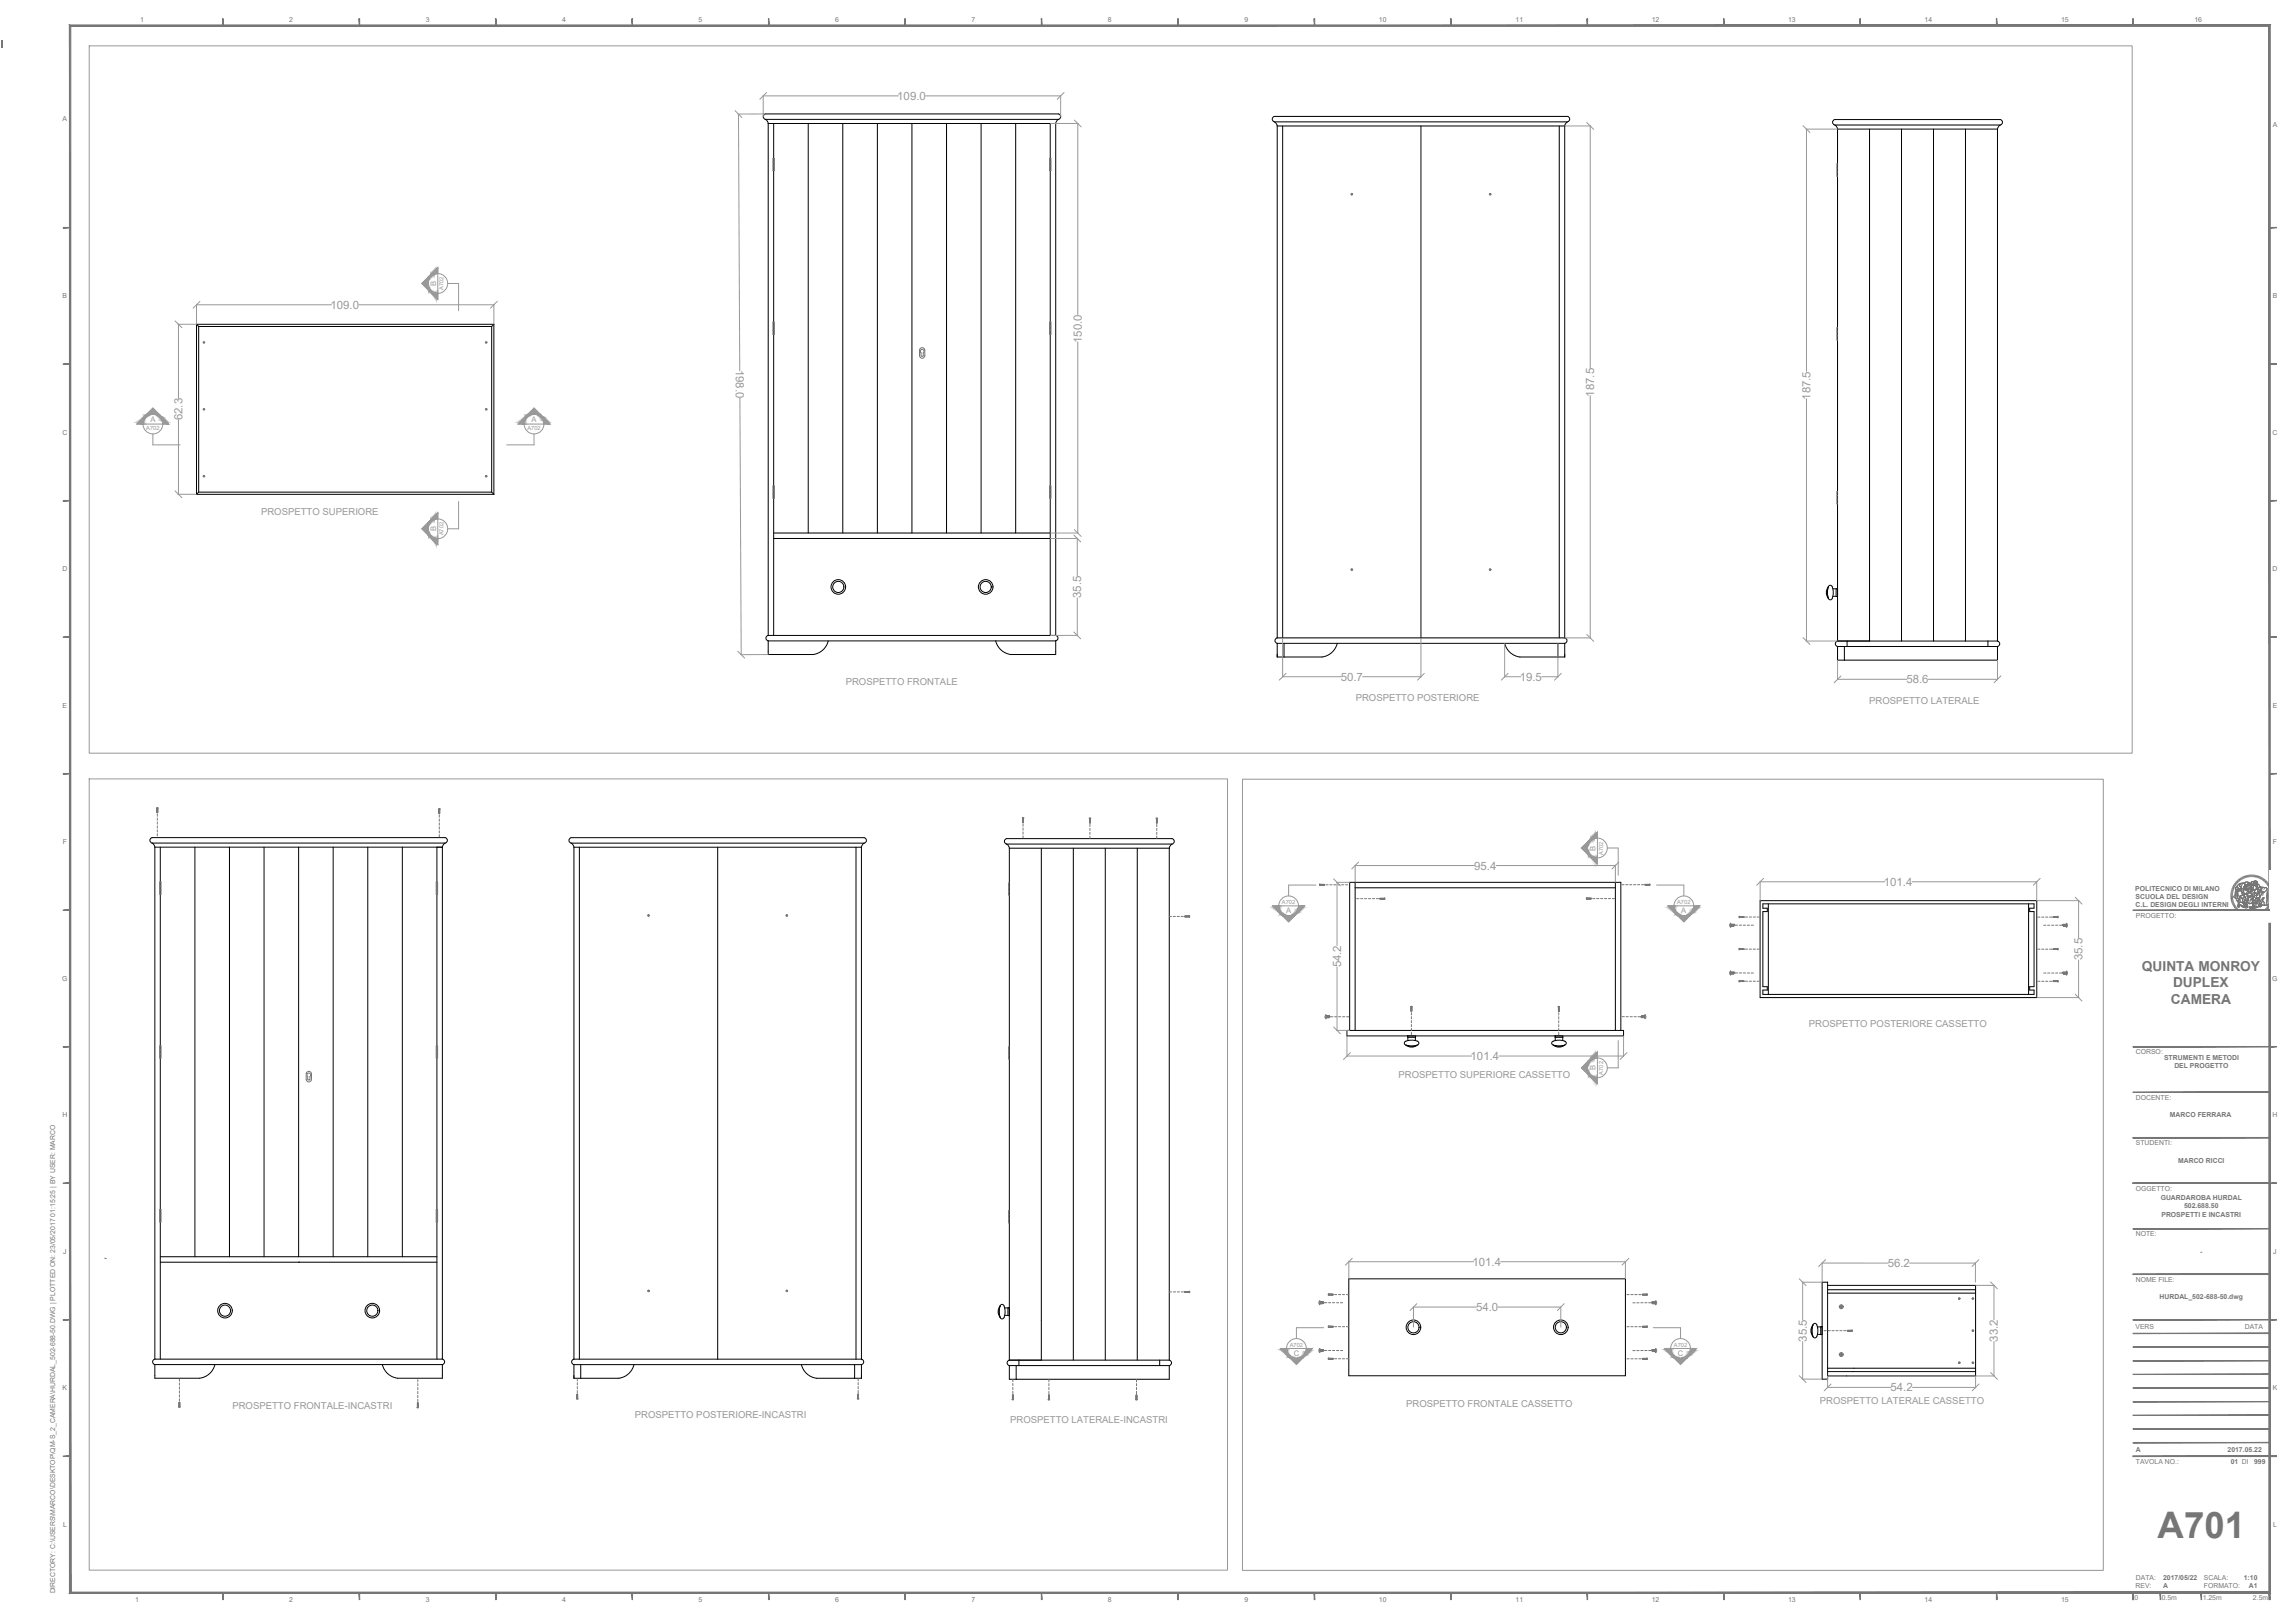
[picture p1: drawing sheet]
<svg xmlns="http://www.w3.org/2000/svg" width="841mm" height="594mm" viewBox="0 0 841 594" stroke-linecap="round" stroke-linejoin="round" font-family="sans-serif">
<defs><g id="words">
<text font-size="13.4" fill="#767676" x="790.7" y="563.2">A701</text>
<g font-size="5" fill="#767676">
<text x="784.9" y="355.5">QUINTA MONROY</text>
<text x="796.3" y="361.5">DUPLEX</text>
<text x="795.5" y="367.6">CAMERA</text>
</g>
<g font-size="4.2" fill="#989898">
<text x="328.8" y="36.6">109.0</text>
<text x="121.1" y="113.1">109.0</text>
<text x="396.4" y="125.6" transform="rotate(-90 396.4 125.6)">150.0</text>
<text x="269.6" y="135.4" transform="rotate(90 269.6 135.4)">198.0</text>
<text x="584.2" y="145.3" transform="rotate(-90 584.2 145.3)">187.5</text>
<text x="663.5" y="146.4" transform="rotate(-90 663.5 146.4)">187.5</text>
<text x="66.9" y="154" transform="rotate(-90 66.9 154)">62.3</text>
<text x="396.2" y="219.1" transform="rotate(-90 396.2 219.1)">35.5</text>
<text x="491.3" y="249.3">50.7</text>
<text x="556.9" y="249.3">19.5</text>
<text x="698.6" y="250.3">58.6</text>
<text x="540.2" y="318.5">95.4</text>
<text x="690.3" y="324.4">101.4</text>
<text x="763.2" y="351.7" transform="rotate(-90 763.2 351.7)">35.5</text>
<text x="491.4" y="354.3" transform="rotate(-90 491.4 354.3)">54.2</text>
<text x="538.9" y="388.3">101.4</text>
<text x="539.6" y="463.6">101.4</text>
<text x="691.8" y="464.1">56.2</text>
<text x="540.9" y="480.2">54.0</text>
<text x="662.1" y="491.5" transform="rotate(-90 662.1 491.5)">35.5</text>
<text x="732.2" y="491.4" transform="rotate(-90 732.2 491.4)">33.2</text>
<text x="692.8" y="509.6">54.2</text>
</g>
<g font-size="3.5" fill="#989898">
<text x="95.7" y="188.7">PROSPETTO SUPERIORE</text>
<text x="309.9" y="251.1">PROSPETTO FRONTALE</text>
<text x="496.8" y="256.8">PROSPETTO POSTERIORE</text>
<text x="685" y="257.8">PROSPETTO LATERALE</text>
<text x="662.9" y="376.3">PROSPETTO POSTERIORE CASSETTO</text>
<text x="512.5" y="394.7">PROSPETTO SUPERIORE CASSETTO</text>
<text x="515.3" y="515.2">PROSPETTO FRONTALE CASSETTO</text>
<text x="666.9" y="514.3">PROSPETTO LATERALE CASSETTO</text>
<text x="85.2" y="516.1">PROSPETTO FRONTALE-INCASTRI</text>
<text x="232.7" y="519.3">PROSPETTO POSTERIORE-INCASTRI</text>
<text x="370.2" y="521.2">PROSPETTO LATERALE-INCASTRI</text>
</g>
<g font-size="2.8" fill="#989898">
<text x="159.8" y="104.8" transform="rotate(-90 159.8 104.8)">B</text>
<text x="55.1" y="154.7">A</text>
<text x="194.8" y="154.7">A</text>
<text x="159.8" y="194.6" transform="rotate(-90 159.8 194.6)">B</text>
<text x="584.7" y="311.5" transform="rotate(-90 584.7 311.5)">B</text>
<text x="471.3" y="334.4">A</text>
<text x="616.1" y="334.4">A</text>
<text x="584.7" y="392" transform="rotate(-90 584.7 392)">B</text>
<text x="474.1" y="496.5">C</text>
<text x="614.8" y="496.5">C</text>
</g>
<g font-size="2.5" fill="#767676">
<text x="51.3" y="8.2">1</text>
<text x="106" y="8.2">2</text>
<text x="156" y="8.2">3</text>
<text x="206" y="8.2">4</text>
<text x="256" y="8.2">5</text>
<text x="306" y="8.2">6</text>
<text x="356" y="8.2">7</text>
<text x="406" y="8.2">8</text>
<text x="456" y="8.2">9</text>
<text x="505.3" y="8.2">10</text>
<text x="555.4" y="8.2">11</text>
<text x="605.3" y="8.2">12</text>
<text x="655.3" y="8.2">13</text>
<text x="705.3" y="8.2">14</text>
<text x="755.3" y="8.2">15</text>
<text x="804.2" y="8.2">16</text>
<text x="23" y="44.3">A</text>
<text x="832.8" y="46.6">A</text>
<text x="23" y="109.3">B</text>
<text x="832.8" y="109.3">B</text>
<text x="22.9" y="159.3">C</text>
<text x="832.8" y="159.3">C</text>
<text x="22.9" y="209.3">D</text>
<text x="832.8" y="209.3">D</text>
<text x="23" y="259.3">E</text>
<text x="832.8" y="259.3">E</text>
<text x="23" y="309.3">F</text>
<text x="832.9" y="309.3">F</text>
<text x="782.5" y="326.3">POLITECNICO DI MILANO</text>
<text x="782.6" y="329.3">SCUOLA DEL DESIGN</text>
<text x="782.6" y="332.4">C.L. DESIGN DEGLI INTERNI</text>
<text x="782.7" y="336.2">PROGETTO:</text>
<text x="22.8" y="359.3">G</text>
<text x="832.7" y="359.3">G</text>
<text x="782.7" y="386.2">CORSO:</text>
<text x="793" y="388.1">STRUMENTI E METODI</text>
<text x="796.8" y="391.1">DEL PROGETTO</text>
<text x="782.7" y="402.8">DOCENTE:</text>
<text x="22.9" y="409.3">H</text>
<text x="795.2" y="409.3">MARCO FERRARA</text>
<text x="832.8" y="409.3">H</text>
<text x="782.7" y="419.5">STUDENTI:</text>
<text x="798.2" y="425.9">MARCO RICCI</text>
<text x="782.7" y="436.2">OGGETTO:</text>
<text x="791.8" y="439.6">GUARDAROBA HURDAL</text>
<text x="800.4" y="442.6">502.688.50</text>
<text x="792.1" y="445.6">PROSPETTI E INCASTRI</text>
<text x="782.7" y="452.8">NOTE:</text>
<text x="23.2" y="459.3">J</text>
<text x="806.2" y="459.3">-</text>
<text x="833.1" y="459.3">J</text>
<text x="782.7" y="469.5">NOME FILE:</text>
<text x="791.4" y="475.7">HURDAL_502-688-50.dwg</text>
<text x="782.6" y="486.8">VERS</text>
<text x="822.6" y="486.8">DATA</text>
<text x="23" y="509.3">K</text>
<text x="832.8" y="509.3">K</text>
<text x="782.7" y="531.8">A</text>
<text x="816.3" y="531.8">2017.05.22</text>
<text x="782.7" y="536.3">TAVOLA NO.:</text>
<text x="817.5" y="536.3">01 DI</text>
<text x="826" y="536.3">999</text>
<text x="23.1" y="559.3">L</text>
<text x="833" y="559.3">L</text>
<text x="782.6" y="581.7">REV:</text>
<text x="782.7" y="578.8">DATA:</text>
<text x="792.7" y="581.8">A</text>
<text x="792.7" y="578.7">2017/05/22</text>
<text x="807.6" y="578.8">SCALA:</text>
<text x="807.6" y="581.8">FORMATO:</text>
<text x="822.2" y="578.7">1:10</text>
<text x="824.1" y="581.8">A1</text>
<text x="20.2" y="583.6" transform="rotate(-90 20.2 583.6)">DIRECTORY: C:\USERS\MARCO\DESKTOP\QM-S_2_CAMERA\HURDAL_502-688-50.DWG | PLOTTED ON: 23/05/2017 01:15:25 | BY USER: MARCO</text>
<text x="49.5" y="586.8">1</text>
<text x="106" y="586.8">2</text>
<text x="156" y="586.8">3</text>
<text x="206" y="586.8">4</text>
<text x="256" y="586.8">5</text>
<text x="306" y="586.8">6</text>
<text x="356" y="586.8">7</text>
<text x="406" y="586.8">8</text>
<text x="456" y="586.8">9</text>
<text x="505.3" y="586.8">10</text>
<text x="555.4" y="586.8">11</text>
<text x="605.3" y="586.8">12</text>
<text x="655.3" y="586.8">13</text>
<text x="705.3" y="586.8">14</text>
<text x="755.3" y="586.8">15</text>
<text x="782.2" y="585.9">0</text>
<text x="792.2" y="585.9">0.5m</text>
<text x="807.2" y="585.9">1.25m</text>
<text x="825.6" y="585.9">2.5m</text>
</g>
<g font-size="2.1" fill="#989898">
<text x="162.5" y="106.3" transform="rotate(-90 162.5 106.3)">A702</text>
<text x="53.6" y="157.4">A702</text>
<text x="193.3" y="157.4">A702</text>
<text x="162.5" y="196.1" transform="rotate(-90 162.5 196.1)">A702</text>
<text x="587.5" y="313" transform="rotate(-90 587.5 313)">A702</text>
<text x="469.8" y="331.2">A702</text>
<text x="614.6" y="331.2">A702</text>
<text x="587.5" y="393.6" transform="rotate(-90 587.5 393.6)">A702</text>
<text x="472.6" y="493.3">A702</text>
<text x="613.4" y="493.3">A702</text>
</g>
</g></defs>
<g fill="none" stroke="#000" stroke-width=".37">
<path d="M280.5 43.7h107.4M280.5 43.7l.6 .5 .4 1M280.5 43.7a1.02 1.02 0 0 1-.8-1 1.02 1.02 0 0 1 .8-1h107.4a1.02 1.02 0 0 1 .8 1 1.02 1.02 0 0 1-.8 1M281.5 45.2h105.4M281.5 45.2v187.5M283.5 45.2v187.5M296.2 45.2v150M308.8 45.2v150M321.5 45.2v150M334.2 45.2v150M346.9 45.2v150M359.5 45.2v150"/>
<path d="M372.2 45.2v150M384.9 45.2v187.5M386.9 45.2v187.5M387.9 43.7l-.6 .5-.4 1M467 44.6h107.4M467 44.6l.6 .5 .4 1M467 44.6a1.02 1.02 0 0 1-.8-1 1.02 1.02 0 0 1 .8-1h107.4a1.01 1.01 0 0 1 .8 1 1.01 1.01 0 0 1-.8 1M468 46.1h105.4M468 46.1v187.5M470 46.1v187.5M520.7 46.1v187.5M571.4 46.1v187.5"/>
<path d="M573.4 46.1v187.5M574.4 44.6l-.6 .5-.4 1M672.4 45.8a1.01 1.01 0 0 1-.8-1 1.01 1.01 0 0 1 .8-1h60.6a1.02 1.02 0 0 1 .8 1 1.02 1.02 0 0 1-.8 1M672.4 45.8h60.6M672.4 45.8l.6 .5 .4 1M673.4 47.3v187.5M673.4 47.3h58.6M685.1 47.3v187.5M696.8 47.3v187.5M708.6 47.3v187.5M720.3 47.3v187.5M732 47.3v187.5"/>
<path d="M733 45.8l-.8 .8-.2 .7M72 118.8v62.3M72 118.8h109M72 118.8l.8 .8M72.8 119.6v60.7M72.8 119.6h107.4M180.2 119.6v60.7M181 118.8v62.3M181 118.8l-.8 .8M72 181.1h109M72.8 180.3h107.4M72.8 180.3l-.8 .8"/>
<path d="M180.2 180.3l.8 .8M283.5 195.2h101.4M283.5 197.2h101.4M334.2 197.2h.1M670 215l-.6 1.1-.1 1.2 .7 1.8M670.2 214.5l.7-.1a4.4 4.4 0 0 1 .1 5.3h-.5a4.8 4.8 0 0 1-.3-5.2zM671.6 215.6h1.3M671.7 218.5h1.2M672.9 215.6h.5v2.9h-.5zM281.5 232.7a1.02 1.02 0 0 0-.8 1 1.02 1.02 0 0 0 .8 1M281.5 232.7h105.4M281.5 234.7h105.4"/>
<path d="M303.5 234.7a6.6 6.6 0 0 1-5.6 5h-16.4v-5M364.9 234.7a6.6 6.6 0 0 0 5.6 5h16.4v-5M386.9 232.7a1.02 1.02 0 0 1 .8 1 1.02 1.02 0 0 1-.8 1M468 233.6a1.02 1.02 0 0 0-.8 1 1.02 1.02 0 0 0 .8 1M468 235.6v5h16.5a6.6 6.6 0 0 0 5.5-5M468 233.6h105.4M468 235.6h105.4M470.5 235.6v5M570.9 235.6v5M573.4 235.6v5h-16.4a6.6 6.6 0 0 1-5.6-5M573.4 233.6a1.02 1.02 0 0 1 .8 1 1.02 1.02 0 0 1-.8 1M673.4 234.8h58.6"/>
<path d="M673.4 236.8h58.6M673.4 236.8v5h58.6v-5M673.4 234.8a1.02 1.02 0 0 0-.8 1 1.02 1.02 0 0 0 .8 1M675.9 236.8v5M676.9 234.8v2M728.5 234.8v2M732 234.8a1.02 1.02 0 0 1 .8 1 1.02 1.02 0 0 1-.8 1M55.7 308.8h107.4M56.7 310.3h105.4v187.5h-105.4M56.7 310.3v187.5M58.7 310.3v187.5M71.4 310.3v150"/>
<path d="M84.1 310.3v150M96.8 310.3v150M109.4 310.3v150M122.1 310.3v150M134.8 310.3v150M147.4 310.3v150M160.1 310.3v187.5M163.1 308.8a1.02 1.02 0 0 0 .8-1 1.02 1.02 0 0 0-.8-1h-107.3a1.13 1.13 0 0 0-.9 1.2 1.13 1.13 0 0 0 1.2 1l.7 1.3M163.1 308.8l-.6 .5-.4 1M209.3 308.8h107.4M209.3 308.8l.8 .8 .2 .7M209.3 308.8a1.02 1.02 0 0 1-.8-1 1.02 1.02 0 0 1 .8-1h107.4a1.02 1.02 0 0 1 .8 1 1.02 1.02 0 0 1-.8 1"/>
<path d="M210.3 310.3h105.4M210.3 310.3v187.5M212.3 310.3v187.5M263 310.3v187.5M313.7 310.3v187.5M315.7 310.3v187.5M316.7 308.8l-.8 .8-.2 .7M368.9 307.2h60.6a1.02 1.02 0 0 1 .8 1 1.02 1.02 0 0 1-.8 1M368.9 307.2a1.02 1.02 0 0 0-.8 1 1.02 1.02 0 0 0 .8 1M369.9 310.7v187.5M369.9 310.7h58.6M381.6 310.7v187.5"/>
<path d="M393.3 310.7v187.5M405 310.7v187.5M416.8 310.7v187.5M428.5 310.7v187.5M429.5 309.2h-60.6l.6 .4 .4 1.1M429.5 309.2l-.6 .4-.4 1.1M496.6 323.2v54.2M496.6 325.2h95.4M592 323.2v54.2M645 329.9h101.4v35.5h-101.4zM646 331h99.4v1.6h-1.6v1.3h1.6v27.5h-1.6v1.2h1.6v1.6h-99.4v-1.6h1.6v-1.2h-1.6v-27.5h1.6v-1.3h-1.6zM648 331v33.2"/>
<path d="M743.4 331v33.2M493.6 377.4h101.4v2h-101.4zM494.6 377.4v-54.2h99.4v54.2M515.8 379.4h2.9v.5h-2.9zM515.9 379.9v1.2M518.7 379.9v1.2M569.9 379.4h2.8v.5h-2.8zM569.9 379.9v1.2M572.7 379.9v1.2M515.2 381.4a.72 .72 0 0 0-.6 .7 .72 .72 0 0 0 .6 .7M515.2 381.4a4.7 4.7 0 0 1 4.7 .4v.5l-.5 .5M515.2 382.8l1.2 .6 1.2 .1 1.7-.7"/>
<path d="M515.2 382.8l1.8 .3 2.4-.3M569.2 382.8l1.8 .3 2.4-.3M569.2 382.8l1.2 .6 1.2 .1 1.7-.7M569.3 382.8l2.3 .3 1.8-.3M573.4 381.3a4.7 4.7 0 0 0-4.7 .5v.5l.5 .5M573.4 381.3a.75 .75 0 0 1 .6 .8 .75 .75 0 0 1-.6 .7M58.7 460.3h101.4M58.7 462.3h101.4M109.4 462.3h.1M366.5 478.4l-.4 1.7 .4 2.4M366.7 477.9l.7-.1a4.4 4.4 0 0 1 .1 5.2l-.3 .1a3.3 3.3 0 0 1-.5-5.2zM368.1 479h1.3"/>
<path d="M369.4 479h.5v2.9h-.5zM494.3 468.4h101.3v35.5h-101.3zM667.7 469.6h2v35.5h-2zM669.7 470.8h54.3v33.2h-54.3M669.7 472.4h54.3M669.7 473.6h54.3M56.8 497.8a1.02 1.02 0 0 0-.9 1 1.02 1.02 0 0 0 .9 1M78.8 499.8a6.6 6.6 0 0 1-5.6 5h-16.5v-5M140.1 499.8a6.6 6.6 0 0 0 5.6 5h16.4v-5h-105.4M162.1 497.8a1.02 1.02 0 0 1 .8 1 1.02 1.02 0 0 1-.8 1M210.3 497.8a1.02 1.02 0 0 0-.8 1 1.02 1.02 0 0 0 .8 1M210.3 497.8h105.4"/>
<path d="M210.3 499.8h105.4M212.8 499.8v5M232.3 499.8a6.6 6.6 0 0 1-5.6 5h-16.4v-5M293.7 499.8a6.6 6.6 0 0 0 5.6 5h16.4v-5M313.2 499.8v5M315.7 497.8a1.02 1.02 0 0 1 .8 1 1.02 1.02 0 0 1-.8 1M368.2 481.8h1.2M369.9 498.2h58.6M369.9 498.2a1.02 1.02 0 0 0-.8 1 1.02 1.02 0 0 0 .8 1M373.4 498.2v2M425 498.2v2M428.5 498.2a1.02 1.02 0 0 1 .8 1 1.02 1.02 0 0 1-.8 1"/>
<path d="M664.4 485.3l-.6 1.1-.2 1.3 .7 1.7M664.6 484.9l.7-.2a4.4 4.4 0 0 1 0 5.3h-.5a4.8 4.8 0 0 1-.2-5.1zM666 485.9h1.2M666 488.8h1.2M667.2 485.9h.5v2.9h-.5zM369.9 500.2h58.6M369.9 500.2v5h58.6v-5M372.4 500.2v5M669.7 502.4h54.3M669.7 501.1h54.3"/>
<circle cx="307.2" cy="215" r="2.05"/>
<circle cx="307.2" cy="215" r="2.67"/>
<circle cx="361.2" cy="215" r="2.05"/>
<circle cx="361.2" cy="215" r="2.67"/>
<circle cx="82.4" cy="480" r="2.05"/>
<circle cx="82.4" cy="480" r="2.67"/>
<circle cx="136.4" cy="480" r="2.05"/>
<circle cx="136.4" cy="480" r="2.67"/>
<circle cx="518" cy="486.1" r="2.05"/>
<circle cx="518" cy="486.1" r="2.67"/>
<circle cx="572" cy="486.1" r="2.05"/>
<circle cx="572" cy="486.1" r="2.67"/>
</g>
<g fill="none" stroke="#767676" stroke-width=".37">
<path d="M283.3 58h.5v4.5h-.5zM283.3 59.5h.5M384.6 58h.5v4.5h-.5zM384.6 59.5h.5M283.3 61h.5M384.6 61h.5M495.3 71.1h.1M495.3 71.2h.1M495.3 71.1v.1M495.3 71.1l.1 .1M495.4 71.1v.1M495.4 71.1l-.1 .1"/>
<path d="M546 71.1h.1M546 71.2h.1M546 71.1v.1M546 71.1l.1 .1M546.1 71.1v.1M546.1 71.1l-.1 .1M673.1 61.5h.3M673.1 63h.3M673.4 60h-.3v4.5h.3M283.3 118h.5v4.5h-.5zM283.3 119.5h.5M384.6 118h.5v4.5h-.5z"/>
<path d="M384.6 119.5h.5M74.6 125.3l.3 .2zM178 125.3l.3 .2zM283.3 121h.5M337.3 127.6l.6-.3 .9 .6 .1 2.4a.97 .97 0 0 1-1 .9 .97 .97 0 0 1-.9-.9v-2.1zM338.3 129.2a.69 .69 0 0 0 .2-1 .69 .69 0 0 0-1.1 0 .69 .69 0 0 0 .1 1v1.3h.8v-1.3M384.6 121h.5M673.1 121.5h.3M673.1 123h.3M673.4 120h-.3v4.5h.3M74.6 149.8l.3 .2zM178 149.8l.3 .2z"/>
<path d="M74.6 174.3l.3 .2zM178 174.3l.3 .2zM283.3 178h.5v4.5h-.5zM283.3 179.5h.5M384.6 178h.5v4.5h-.5zM384.6 179.5h.5M283.3 181h.5M384.6 181h.5M673.1 181.5h.3M673.1 183h.3M673.4 180h-.3v4.5h.3M495.3 208.6h.1"/>
<path d="M495.3 208.7h.1M495.3 208.6v.1M495.3 208.6l.1 .1M495.4 208.6v.1M495.4 208.6l-.1 .1M546 208.6h.1M546 208.7h.1M546 208.6v.1M546 208.6l.1 .1M546.1 208.6v.1M546.1 208.6l-.1 .1M57.4 295.9h.6h-.6"/>
<path d="M57.5 296.4l.3 .1M57.5 296.2l.3 .1M57.5 296.1l.3 .1M57.5 296.6l.3 .1M57.5 296.5l.3 .1M57.5 296.9l.3 .1M57.5 296.8l.3 .1M57.5 297.2l.3 .1M57.5 297l.3 .1M57.5 297.4l.3 .1M57.5 297.3l.3 .1M57.5 297.6l.2 .1"/>
<path d="M57.5 296l.3 .1-.2-.1v1.6M57.7 298.2v.8M57.7 299.6v.8M57.8 297.5l-.2 .1M57.8 296.1v.2M160.9 296.7l.2 .1M160.9 296.6l.2 .1M160.9 296.4l.2 .2M160.9 297l.2 .1M160.9 296.8l.2 .2M160.9 297.3l.2 .1M160.9 297.1l.2 .1"/>
<path d="M160.9 297.5l.2 .1M160.9 297.4l.2 .1M160.9 297.8l.2 .1M160.9 297.7l.2 .1M160.9 296.3l.2 .1zM160.9 296.4v1.5l.1 .1M161 298.5v.8M161 300v.8M161 296.3l.1 .1M161.1 297.9l-.2 .1M161.1 296.3v.3M161.3 296.3h-.6h.6"/>
<path d="M374.8 299.9l.3 .1M374.8 299.7l.3 .2M374.8 299.6l.3 .1zM374.8 299.7v1.5l.2 .1M374.9 299.6l.2 .1M375 299.6v.3M375.2 299.6h-.6h.6M399.2 299.7h.5zM399.3 300l.3 .1M399.3 299.8l.3 .2M399.3 299.7l.3 .1zM399.3 299.8v1.5"/>
<path d="M399.4 299.7l.2 .1M399.5 299.7v.3M423.6 299.7h.6zM423.8 300l.3 .1M423.8 299.9l.3 .1M423.8 299.7l.3 .1zM423.8 299.8v1.6h.2M423.9 299.7l.2 .1M424 299.7v.3M57.7 301v.9M57.7 302.5v.8M57.7 303.9v.8"/>
<path d="M57.7 305.4v.8M161 301.4v.8M161 302.8v.9M161 304.3v.8M161 305.7v.8M374.8 300l.3 .1M374.8 300.3l.3 .1M374.8 300.2l.3 .1M374.8 300.6l.3 .1M374.8 300.4l.3 .1M374.8 300.8l.3 .1M374.8 300.7l.3 .1"/>
<path d="M374.8 301.1l.3 .1M374.8 301l.3 .1M374.9 301.8v.8M374.9 303.3v.8M374.9 304.7v.8M374.9 306.1v.9M375 301.2l-.2 .1M399.3 300.1l.3 .1M399.3 300.4l.3 .1M399.3 300.3l.3 .1M399.3 300.7l.3 .1M399.3 300.5l.3 .1"/>
<path d="M399.3 300.9l.3 .1M399.3 300.8l.3 .1M399.3 301.2l.3 .1M399.3 301.1l.3 .1M399.3 301.3l.2 .1M399.4 301.9v.8M399.4 303.4v.8M399.4 304.8v.8M399.4 306.2v.9M399.5 301.3l-.1 .1M423.8 300.1l.3 .1M423.8 300.4l.3 .1"/>
<path d="M423.8 300.3l.3 .1M423.8 300.7l.3 .1M423.8 300.5l.3 .1M423.8 300.9l.3 .1M423.8 300.8l.3 .1M423.8 301.2l.3 .1M423.8 301.1l.3 .1M423.9 301.9v.9M423.9 303.4v.8M423.9 304.8v.8M423.9 306.3v.8M424 301.3l-.2 .1"/>
<path d="M58.5 323h.5v4.5h-.5zM58.5 324.5h.5M58.5 326h.5M159.9 323h.5v4.5h-.5zM159.9 324.5h.5M159.9 326h.5M237.6 335.3h.1M237.6 335.4h.1M237.6 335.3v.1M237.6 335.3l.1 .1M237.7 335.3v.1M237.7 335.3l-.1 .1"/>
<path d="M288.3 335.3h.1M288.3 335.4h.1M288.3 335.3v.1M288.3 335.3l.1 .1M288.4 335.3v.1M288.4 335.3l-.1 .1M369.6 324.9h.3M369.6 326.4h.3M369.9 323.4h-.3v4.5h.3M428.5 335.7h.8M429.9 335.7h.9M431.4 335.7h.8"/>
<path d="M432.8 335.7h.8M434.2 335.6l.1 .2M434.2 335.5v.2M434.2 335.6h1.6M434.4 335.5l-.1 .3M434.5 335.5l-.1 .3M434.6 335.5l-.1 .3M434.8 335.5l-.1 .3M434.9 335.5l-.1 .3M435 335.5l-.1 .3M435.2 335.5l-.1 .3M435.3 335.5l-.1 .3"/>
<path d="M435.4 335.5l-.1 .3M435.5 335.8h.3M435.6 335.5l-.1 .3M435.7 335.5l-.1 .3M435.8 335.6l-.1 .2zM435.8 335.7l-.1 .1M435.8 335.4v.6zM483.7 323.8v.5zM483.7 324h.3M483.7 324.1h1.6M483.8 323.9l-.1 .3zM483.8 323.9l-.1 .1"/>
<path d="M483.9 323.9l-.1 .3M484 323.9l-.1 .3M484.2 323.9l-.1 .3M484.3 323.9l-.1 .3M484.4 323.9l-.1 .3M484.6 323.9l-.1 .3M484.7 323.9l-.1 .3M484.9 323.9l-.2 .3M485 323.9l-.1 .3M485.1 323.9l-.1 .3M485.3 323.9l-.2 .3M485.3 324v.1"/>
<path d="M485.4 324l-.1 .2M485.9 324.1h.8M487.3 324.1h.8M488.8 324.1h.8M490.2 324.1h.8M491.6 324.1h.8M493.1 324.1h.8M497.2 329.1h.8M498.6 329.1h.8M500 329.1h.9M501.5 329.1h.8M502.9 329.1h.8"/>
<path d="M504.4 329.1h.8M505.8 329l-.1 .2M505.9 329l-.1 .3 .1-.3-.1 .3-.1-.2M506 329l-.1 .3M506.2 329l-.1 .3M506.3 329l-.1 .3M506.4 329l-.1 .3M506.6 329l-.1 .3M506.7 329l-.1 .3M506.9 329l-.2 .3M507 329l-.1 .3M507.1 329.3h.3"/>
<path d="M507.1 329l-.1 .3M507.3 329l-.2 .3M507.4 329l-.1 .3 .1-.2h-1.6M507.4 329.2l-.1 .1M507.4 328.9v.5M581.4 328.8v.6M581.5 329h.3M581.5 328.9v.2M581.7 328.9l-.1 .3M581.8 328.9l-.1 .3M582 328.9l-.2 .3M582.1 328.9l-.1 .3"/>
<path d="M582.2 328.9l-.1 .3M582.4 328.9l-.2 .3M582.5 328.9l-.1 .3M582.6 328.9l-.1 .3M582.8 328.9l-.1 .3M582.9 328.9l-.1 .3M583.1 329.2h-1.6v-.3v.3M583.1 329.2l-.1-.3-.1 .3M583.1 329.1v.1M583.7 329.1h.8M585.1 329.1h.8M586.5 329.1h.8"/>
<path d="M588 329.1h.8M589.4 329.1h.8M590.8 329.1h.9M594.3 324h.8M595.8 324h.8M597.2 324h.8M598.6 324h.9M600.1 324h.8M601.5 324h.8M602.9 324l.1 .1M602.9 323.9v.2M602.9 324h1.6"/>
<path d="M603.1 323.9l-.1 .3M603.2 323.9l-.1 .3M603.3 323.9l-.1 .3M603.5 323.9l-.1 .3M603.6 323.9l-.1 .3M603.7 323.9l-.1 .3M603.9 323.9l-.1 .3M604 323.9l-.1 .3M604.1 323.9l-.1 .3M604.2 324.1h.3M604.3 323.9l-.1 .3M604.4 323.9l-.1 .3"/>
<path d="M604.5 324l-.1 .2zM604.5 324.1l-.1 .1M604.5 323.8l.1 .5zM634.2 338.2l.1 1.4-.5-.7zM634.3 339.1l.2-.6-.2 .7M634.3 338.6h.1M634.3 339.1h.2M634.5 338.5l-.2 .4M634.5 338.6h.2M634.7 339.1h.2M634.8 338.5l-.3 .8M634.8 338.6h.2"/>
<path d="M635 339.1h.2M635.2 338.5l-.3 .8M635.2 338.6h.2M635.5 338.5l-.3 .8M635.5 338.6l.3 .3-.4 .2M636 338.9h.8M637.4 335.6v.5zM637.4 338.9h.8M637.4 335.8h.3M637.4 336h1.6M637.5 335.7l-.1 .3zM637.5 335.7l-.1 .2"/>
<path d="M637.6 335.7l-.1 .3M637.8 335.7l-.1 .3M637.9 335.7l-.1 .3M638 335.7l-.1 .3M638.2 335.7l-.1 .3M638.3 335.7l-.1 .3M638.4 335.7l-.1 .3M638.6 335.7l-.1 .3M638.7 335.7l-.1 .3M638.8 338.9h.8M638.8 335.7l-.1 .3M639 335.7l-.1 .3"/>
<path d="M639 335.8l.1 .1M639.1 335.8l-.1 .2M639.6 335.9h.8M640.3 338.9h.8M641 335.9h.9M641.7 338.9h.9M642.5 335.9h.8M643.9 335.9h.8M746.8 335.9h.8M748.2 335.9h.8M748.9 338.9h.8M749.6 335.9h.8"/>
<path d="M750.4 338.9h.8M751.1 335.9h.8M751.8 338.9h.9M752.4 335.8l.1 .2M752.6 335.7l.1 .3M752.8 335.7l.1 .3M752.9 335.7l.1 .3M753 335.7l.1 .3M753.2 335.7l.1 .3M753.3 338.9h.8M753.3 335.7l.1 .3M753.4 335.7l.2 .3"/>
<path d="M753.6 335.7l.1 .3M753.7 335.7l.1 .3M753.8 335.8h.3M753.9 335.7l.1 .3M754 335.7l.1 .2M754.1 336l-.1-.3 .1 .3-1.8-.1 .3-.1v.2l-.1-.3 .1 .3M754.1 335.6v.6zM754.7 338.9h.8M756 338.5l.2 .8M756 338.7l-.3 .2 .4 .2M756.1 338.7h.2M756.2 339.1h.3"/>
<path d="M756.3 338.5l.3 .8M756.5 338.7h.2M756.6 339.1h.2M756.7 338.5l.2 .8M756.8 338.7h.2M756.9 339.1h.2M757 338.5l.2 .4M757.2 338.7h.1M757.2 339.1l-.2-.6 .2 .7M757.2 338.2a.82 .82 0 0 1 0 1.4zM817.5 328.1h.6M817.5 327.7h.7"/>
<path d="M817.5 327.3l.7 .1M817.5 327l.7 .1M817.6 326.6l.7 .2M817.7 326.3l.6 .1M817.8 325.9l.6 .2M817.9 325.6l.6 .2M818 325.3l.6 .2M818.1 324.9l.7 .3M818.1 328.4h-.6M818.2 328.7l-.7 .1M818.2 329l-.7 .1M818.3 329.3l-.7 .2"/>
<path d="M818.3 324.6l.6 .3M818.3 329.7l-.6 .1M818.4 330l-.7 .2M818.5 324.3l.6 .3M818.5 330.3l-.6 .2M818.6 330.6l-.6 .3M818.6 324l.6 .4M818.7 330.9l-.6 .3M818.8 323.7l.6 .4M818.9 331.2l-.6 .3M819 331.5l-.6 .3M819.1 323.4l.5 .4"/>
<path d="M819.2 331.8l-.6 .3M819.2 325.2l.2 .5M819.2 328.7l.3 .3M819.2 328.9l.3 .1M819.3 328.7l-.1 .2M819.3 323.1l.5 .5M819.4 325.7v.4M819.4 325.7h.1M819.4 332l-.6 .4M819.4 326.1l-.4 1.6-.5 .7 .3 .3M819.4 326.1l.1 .1M819.4 325l-.2 .2"/>
<path d="M819.5 327.1l-.3 1.6M819.5 327l-.2 1.7M819.5 322.9l.5 .4M819.5 329l.4 .1M819.5 326.2h.3M819.5 326.2h.1M819.5 326.2l-.7 2.5 .4 .2M819.6 332.3l-.6 .4M819.8 322.6l.4 .5M819.8 332.6l-.6 .4M819.8 326.2l.4 .1M819.8 326.2l-.3 .9"/>
<path d="M819.8 326.2l-.3 .8M819.8 326.2h.1M819.9 329.1h.2M819.9 329.1l-.4 .4a.3 .3 0 0 0 .1 .4 .3 .3 0 0 0 .4-.1M820 328.7l-.1 .4M820 324.4l-.6 .6M820 328.7l.1 .4M820 324.5l-.6 .5M820 332.8l-.5 .5M820 324.5h.1M820 324.5l.1 .8 1.1 .3M820 329.8h.1"/>
<path d="M820 326.9l.1 1.1M820 328.5v.2M820 322.4l.5 .5M820 329.8l.1 .3M820 328.4l.1 .7M820.1 329.1h.1M820.1 328l-.1 .5M820.1 328l-.1 .4M820.2 330.2l.1 .6M820.2 330.2l.7 .3M820.2 330.2h.1M820.2 332.2h.1"/>
<path d="M820.2 333l-.5 .5M820.2 326.3l-.2 .6M820.2 326.3h.1M820.2 329.1l.3 .2M820.3 331l-.3 .8 .2 .4M820.3 322.1l.4 .6M820.3 330.8v.2M820.3 330.9v.1M820.3 330.8h.1M820.4 330.9l2 1.1M820.4 333.3l-.4 .5M820.5 332.1l-.3 .1"/>
<path d="M820.5 329.3h.1M820.5 329.3l.2 .3M820.6 332l-.1 .1M820.6 321.9l.4 .6M820.7 329.6l.5 .5M820.7 329.6l-.7 .2M820.7 329.6h.1M820.7 333.5l-.4 .5M820.7 328.7l.2 .1M820.9 321.7l.3 .6M820.9 328.8h.1M820.9 328.8l-.4 .5"/>
<path d="M820.9 333.7l-.4 .5M821.1 328.6v.1M821.1 328.7l-.2 .1M821.1 328.7l.7 .6M821.1 328.7h.1M821.2 321.5l.3 .6M821.2 333.9l-.4 .5M821.2 325.6v.1M821.2 325.7l-.5 .3-1.3-.3M821.3 325.6l.1 .6M821.3 325.6l-.1 .1M821.3 324.9h.1"/>
<path d="M821.3 324.9v.7M821.4 326.2l-1.2 .1M821.4 326.2l.2 .5M821.4 326.2h.1M821.5 334l-.4 .6M821.5 321.3l.3 .6M821.5 326.6l.2 1.4M821.6 326.7l.4 .7M821.7 323.8l-.4 1.1M821.8 334.2l-.4 .6M821.8 329.9v.4M821.8 321.2l.3 .6"/>
<path d="M821.8 330.3l.2 .6M821.8 330.3h.1M821.8 330.3l-.9 .2M821.8 329.3h.1M821.9 329.3l-.1 .6M821.9 327.9l-1.1 .3-.1 .5M821.9 327.9h.1M821.9 327.9l.3 .1M822 325.5h.1M822 325.5l.4 1.6 .5 .4M822 327.4l-.1 .5M822 323.5l-1.4 .2-.6 .8"/>
<path d="M822 323.5h.1M822 330.9l.1 .1M822 323.5l-.9 .2a.58 .58 0 0 0-.4 .7 .58 .58 0 0 0 .6 .5M822 323.5l.4 .1M822 328.9l-.1 .4M822 334.4l-.3 .6M822.1 331l.1 .4 .2-.3M822.1 321l.3 .7M822.2 325l-.2 .5M822.3 325.4h.1M822.3 325.4l-.3 .1M822.3 325.4l.2 .5 .6 .1"/>
<path d="M822.3 328h-.1M822.3 334.5l-.2 .6M822.4 328.6l.6 .5M822.4 328.6l-.4 .3M822.4 327.7l-.1 .3M822.4 323.6l.3 .3M822.4 323.6h.1M822.4 332h.1M822.4 327.6v.1M822.4 327.6h.1M822.4 331.1l.3 .4M822.4 331.1h.1"/>
<path d="M822.5 320.9l.2 .6M822.5 332l.4 .3M822.5 332l.1 .1M822.5 325.3l-.2 .1M822.5 323.4l-.1 .2M822.5 331h.1M822.5 331l.3 .3M822.5 331l.1 .3M822.5 323.4h.1M822.6 327.5l-.2 .1M822.6 327.5h.1M822.6 324.6l-.4 .4"/>
<path d="M822.6 327.6h.1M822.6 324.6h.1M822.6 329.6l-.3 .8 .5 .3M822.6 329.6h.1M822.6 329.6l.4 .2M822.6 331.3l.1 .1M822.6 334.6l-.2 .6M822.7 323.9l-.1 .7M822.7 323.9l.3 .2M822.7 331.4h.1M822.7 323.9h.1M822.7 329.3l-.1 .3"/>
<path d="M822.8 330.7h.1M822.8 330.7l.1 .1M822.8 331.3l.1 .1M822.8 320.8l.2 .6M822.8 331.1l.1 .2M822.9 327.5l-.3 .1M822.9 327.5h.1M822.9 323.2l-.4 .2M822.9 330.8l.2 .3M822.9 331.3v.1M822.9 327.5l.6 .2M823 334.7l-.3 .7"/>
<path d="M823 325.4v.5M823 325.1l-.5 .2M823 325.1h.1M823 325.1l.3 .2M823 329.8h.1M823 329.8l.5 1.6M823 325.9h.1M823 329.1l-.3 .2M823.1 331.1l-.4-.2 .1 .2M823.1 325.9l.4 .1M823.1 325.9v.1M823.1 331.1h.1"/>
<path d="M823.1 324.8l-.2 .2M823.1 324.8h.1M823.1 324.8v.2M823.1 325l-.1 .1M823.1 328.4l-.7 .2M823.1 320.7l.2 .6M823.2 324.5h.1M823.2 324.5l-.6 .1M823.2 324.5l-.1 .3M823.2 324.5l.2 .1M823.2 325.5h.1M823.3 334.8l-.2 .7"/>
<path d="M823.3 325.3h.1M823.3 328l.7 .6M823.3 324.1h-.3M823.3 327.6l.2 .1M823.4 325.4h-.4M823.4 325.4h.5l-.3 .4M823.4 325.4h.1M823.4 324.6l.2 .1M823.4 325.4l-.1 .1M823.4 328.5l.2 .9M823.5 323.1l-.6 .1M823.5 323.1l.5 .1"/>
<path d="M823.5 327.7l.1 .3M823.5 327.7h.1M823.5 327.5l.1 .5M823.5 331.4l-.3 .5-.6 .2M823.5 327.7l.4 .7M823.5 320.6l.1 .7M823.5 331.4v.1M823.5 330.3l.8 .7M823.5 331.5l.2 .2M823.5 327.4v.3M823.5 324l-.2 .1M823.5 327.4h.1"/>
<path d="M823.6 329.4h.1M823.6 329.4l-.6 .4M823.6 334.9l-.2 .7M823.6 328h.1M823.6 325.8l-.1 .2M823.6 328l.1 .1M823.7 331.7v.6l-.4 .2-1.2-.2-1.2-.8-.5 .4 .2 .1M823.7 324.4l.1 .1M823.7 324.5l-.1 .2M823.7 328l.2 .2M823.7 328.1l.2 .1M823.8 324.5h.1"/>
<path d="M823.8 324l.2 .1M823.8 326.3l-.5 1.3M823.8 329.7l-.6 .8M823.8 329.7l-.3 .6 .8 .7M823.8 329.7h.1M823.8 326.3l.2 .2M823.8 326.3l-.4 .6-.1 .7M823.8 329.7v1M823.8 323.7l-.3 .3M823.8 320.5l.2 .7M823.8 323.7h.1M823.8 323.7l.2 .1"/>
<path d="M823.9 326.1l-.1 .2M823.9 328.2v.2M823.9 324.1h-.1M823.9 326.1h.1M823.9 323.7h.1M823.9 323.6l.1 .2M823.9 328.2v.3M823.9 324.4l-.1 .1M823.9 324.4h.1M823.9 335l-.1 .6M823.9 328.3l.1 .2M823.9 328.3l.6 .4"/>
<path d="M823.9 323.7l.1 .1M823.9 328.4h.1M823.9 328.4l.1 .3M823.9 328.4l.1 .2M823.9 328.4v.1M823.9 329.1l-.1 .6M824 328.5l.5 .2M824 323.2l.3 .2M824 323.8l.2 .1M824 325.7l-.2 .6M824 328.6v.2M824 328.7v.1"/>
<path d="M824 325.7l-.1 .3M824 324.4h-.1M824 328.8l-.2 .9M824 328.8l-.4 .6M824 328.8h.1M824 327l.9 .2M824 327l-.5 .7M824.1 327l-.6 .5M824.1 327l.6 .1M824.1 325.2l-.1 .5M824.2 325.2l-.2 .5M824.2 324.2l.1 .1"/>
<path d="M824.2 320.5l.1 .7M824.2 323.9l-.2 .5M824.2 323.9h.1M824.2 335l-.1 .7M824.3 325l-.1 .2M824.3 332.5l1.1 .4M824.3 332.2h.1M824.3 325l-.2 .2M824.3 332.2v.3M824.3 332.2l1.1 .4M824.3 324.3l.4 .2M824.3 331h.1"/>
<path d="M824.3 323.4l.1 .4M824.4 328.2l-.5 .1M824.4 323.8l-.2 .1M824.5 328.1l-.1 .1M824.5 320.4l.1 .7M824.5 335v.7M824.6 325l.1 1M824.6 324.9l-.3 .1M824.6 328.1l-.7 .3M824.6 328.1h-.1M824.6 324.1l-.4 .1M824.6 324.1l.4 .1"/>
<path d="M824.6 324h.1M824.6 328.1l-.2 .1M824.6 325.9l.6 .1M824.6 328.5l.1 .1M824.6 328.6l-.1 .1M824.6 329.4l-.3 1.6M824.7 326v.2M824.7 326l-.1 .5M824.7 327.1l.2 .1M824.7 326.2l-.2 .4-.5-.1M824.7 327.1l-.7-.1-.5 .4M824.7 324.5h.3"/>
<path d="M824.7 324.9h-.1M824.7 324.9l.6 .4M824.7 328.2h.1M824.7 324.9l.7 .4M824.7 324.9l-.4 .1M824.7 328.4l.1 .1M824.7 328.6h-.1M824.8 328.5l-.1 .1M824.8 325.2v.1M824.9 323.7l.6 .6M824.9 323.7l-.3 .3M824.9 323.6v.1"/>
<path d="M824.9 325.2l-.2 .1M824.9 335.1l-.1 .6M824.9 320.4v.7M824.9 327.9l-.3 .2M824.9 327.9l.2 .1M824.9 327.2l.5 .5M824.9 323.2v.4M824.9 324.9l-.3 .1M824.9 324.9l.1 .1M824.9 327.2h.1M824.9 328.4l-.1 .1M824.9 324.1l.3 .3"/>
<path d="M825 324.2h.1M825 324.2v.1M825 326.5v.7M825 327.2l.4 .5M825 329.3l.1 .2M825 325l.2 .1M825.1 328l-.2 .4M825.1 329.5h.4M825.1 325.1l.1 .4M825.2 325.1l.1 .2M825.2 324.4l-.2 .1M825.2 335.1v.6"/>
<path d="M825.2 324.4h.1M825.2 325.9v.1M825.2 326l.1 .2M825.3 320.4l-.1 .7M825.3 322.9l-.4 .3M825.3 325.3v.2M825.3 325.3h.1M825.3 325.6h-.2M825.3 326.2l-.7 .3M825.3 325.4l.1 .2M825.3 326.2l-.3 .3-1.2-.2M825.3 326.2l.1 .1"/>
<path d="M825.3 326.2h.1M825.3 330.8l-1 .2M825.3 325.5l.1 .1M825.3 325.3l.2 .1M825.4 327.7l-.3 .3M825.4 330.8h.1M825.4 330.8v.6M825.4 330.8v.1M825.4 327.7l-.5 .2M825.4 325.6v.2M825.4 325.8l-.1 .4M825.4 325.8l-.2 .1"/>
<path d="M825.4 325.6l-.2 .4M825.4 326.3h.1M825.4 332.7h.1M825.4 332.7v.2M825.4 332.8v.1M825.4 324.3l-.2 .1M825.4 325.3l.1 .1M825.4 332.6v.3M825.4 331.3l.1 .2M825.4 331.4l.1 .1M825.5 325.4h.1M825.5 324.3h-.1"/>
<path d="M825.5 332h.1M825.5 324.3v-.1a.37 .37 0 0 1 .4 .3 .37 .37 0 0 1-.2 .4l-.2 .5M825.5 324.3h.1M825.5 332l-1.2 .2M825.5 325.4v.1M825.5 329.2v.2M825.5 329.5h.1M825.5 329.5l-.1 .4 .2-.2M825.5 322.9h-.2M825.5 326.3h-.1M825.5 328.8h.1M825.5 328.8l-.2 .5h-.3"/>
<path d="M825.5 325.5v.1M825.5 329.4v.1M825.5 325.6l.1 .2M825.5 331.5h.1M825.5 335.1l.1 .6M825.5 331.5v.5M825.5 332l-.1 .3 .1-.3M825.5 323.8l.2 .4M825.6 325.8v.2M825.6 325.8l.6 .2M825.6 326.2l-.1 .1M825.6 325.8l.1 .2"/>
<path d="M825.6 325.8h.1M825.6 320.4v.7M825.6 326v.2M825.6 324.2l.1 .6-.2 .6M825.6 324.2l-.1 .1M825.6 329.7h.1M825.6 329.7l-.2 1.1M825.7 329.1l-.2 .3M825.7 326.8l-.2 1.4M825.7 326l.4 .3M825.8 331.3l-.3 .7M825.8 328l-.4 .4v.4"/>
<path d="M825.8 335l.1 .7M825.9 324.3l-.1 .1M825.9 328.6l-.4 .2M825.9 328.6h.1M825.9 328.6l-.3 1.1M825.9 326.9l-.4 .9M825.9 324.4h-.1M825.9 330.9l-.4 .6M825.9 330.9l.1 1-.2-.6M825.9 330.9h.1M825.9 330.9l.2 1.3-.3-.9M826 331.9l1.5 .1"/>
<path d="M826 320.5l-.1 .6M826 322.9l-.3 .7 .2 .7M826 322.9h.1M826 322.9h-.5M826 324.4h-.1M826.1 327.6l.1 .4M826.1 323.9l-.1 .5M826.1 323.9h.1M826.1 323.9l.2 .4 .5-.2M826.1 323.8v.1M826.1 326.2l.1 .3M826.2 326.4v.1"/>
<path d="M826.2 328.2l-.3 .4M826.2 326.5l.5 .7M826.2 335l.1 .7M826.2 326.5h.1M826.2 326v.4M826.2 326.5l.1 .5M826.2 323.6l.3 .1M826.2 327.1l-.1 .5M826.2 328h.1M826.3 328l-.1 .2M826.3 327l-.1 .1M826.3 324.1h.1"/>
<path d="M826.3 320.5l-.1 .7M826.3 323.7h.1M826.3 327h.1M826.3 327l.4 .2M826.4 324h.1M826.4 322.6l-.4 .3M826.4 322.6l.5 .2M826.4 330.9l.2 .2M826.5 334.9l.1 .7M826.5 325.7l-.3 .3M826.5 330.6l-.1 .3M826.6 323.3h-.3l-.2 .5"/>
<path d="M826.7 320.6l-.2 .6M826.7 323.8l.2 .1M826.7 329.1h.1M826.7 329.1v.6M826.7 329.7l-.2 .9M826.7 329v.7M826.7 327.2l.4 .2M826.7 328.9l-.7 1.1v.9M826.7 328.9v.1M826.8 323.8l-.1 .1M826.8 328.9l-.1 .2M826.8 324.1v.6"/>
<path d="M826.8 324.1h.1M826.8 334.9l.2 .6M826.8 323.1l.1 .2M826.8 323.1l-.2 .2M826.8 324.7h.1M826.9 323.3l.2 .4-.3 .4M826.9 322.8l.3 .3v.5M826.9 324.6l-.1 .1M826.9 324.6v.1M826.9 325.6l-.4 .1M826.9 324.6h.1M827 324.6l.3 .7"/>
<path d="M827 330.5a.31 .31 0 0 1 .2 .5 .31 .31 0 0 1-.5 .1h-.1M827 327.1h.1M827 330.4v.1M827 320.7l-.1 .6M827 330.1v.3M827 325.6h.2M827 325.5h.1M827 325.6h-.1M827 325.5v.1M827.1 327.9l-.9 .1M827.1 327.9l-.4 1M827.1 327.9h.1"/>
<path d="M827.1 324l-.2 .6M827.1 334.8l.2 .6M827.2 327.1h-.3M827.2 325.6h.1M827.2 324h-.1M827.2 323.7v.3M827.2 323.7h.1M827.2 325.6l.8 .2M827.2 325.6l-.7 .2-.4 .4M827.2 323.7l.8 .7M827.2 327.4h-.1M827.3 325.6l.7 .2"/>
<path d="M827.3 325.6l.5 .2 .1 .5M827.3 325.6h.1M827.3 325.3h.1M827.3 325.3l-.3 .2M827.3 329.6l-.3 .5M827.4 320.8l-.2 .6M827.4 334.7l.3 .6M827.4 332l-1.1-.2-2 .4M827.4 332l-2 .6M827.5 332l-.1 .3-2 .6M827.5 332l-2.1 .7M827.5 325.3h-.2"/>
<path d="M827.5 328.8h.1M827.5 328.8l-.8 .2M827.5 328.8l-.7 .1M827.5 328.9l-.2 .7M827.5 328.8v.1M827.6 327.2l-.5 .7M827.6 327.2h.1M827.6 327.2l-.3 .3-.6-.3M827.7 327.1l-.1 .1M827.7 320.9l-.2 .6M827.7 334.6l.3 .6M827.8 327l-.1 .1"/>
<path d="M827.8 326.7l-.1 .4M827.8 325.8l.5 .4M827.8 326.9v.1M827.8 327l-.7 .4M827.8 324.5l.3 .2M827.8 326.9h.1M827.8 326.9l.2 .1-.1 1.8M827.9 326.3h.1M827.9 326.4l-.6 .4 .2-.9-.6-.2-.5 .3-.2 .5M827.9 328.8h-.4M827.9 328.8h.1M827.9 328.8l-.5 1.3 .5 1.3"/>
<path d="M827.9 330.2l-.1 .2 .3 .2M828 330.2l-.2 .1M828 325.8l.2 .5-.4 .7M828 324.4l.1 .3M828 321l-.2 .6M828 334.4l.3 .6M828 325.8l.2 .1M828.1 332.1h.1M828.1 330.8l-.3 1 .3 .3M828.1 324.7l.3 .3M828.1 324.7h.1M828.2 329.9l-.2 .3"/>
<path d="M828.2 329.9v.1M828.2 330l-.1 .8M828.2 325.9h.1M828.3 326.2l-.6 .9M828.3 326.2l.9 .7M828.3 334.3l.3 .6M828.3 327.7l.1 .6M828.4 321.1l-.3 .7M828.4 325l-.9 .3M828.4 325h.5M828.5 331.1v.4M828.5 331.5h2.5"/>
<path d="M828.5 331.5h.1M828.5 331.5l.2 .3M828.6 334.1l.3 .6M828.7 331.8l-.5 .3M828.7 321.3l-.3 .6M828.8 326.9l-.9 .1M828.8 331.1l.6 .4M828.9 334l.4 .5M828.9 325h.1M828.9 325l-.7 .9M829 321.5l-.3 .6M829 325l-1.7 .3"/>
<path d="M829.2 333.8l.3 .5M829.2 329.9l.8 .9M829.2 326.9l-.9 1.6-.5 1.8M829.2 326.9h.1M829.3 325l-.1 .1a.88 .88 0 0 0-.4 1.1 .88 .88 0 0 0 .9 .6M829.3 325l1.2 .2 .3 .3-.1 .5M829.3 325h-.4M829.3 325l1.1 .1 .4 .4-.2 .6-.9 .7M829.3 321.7l-.4 .5M829.3 328.9l-.8 2.2M829.3 328.9h.1M829.3 328.9l-1.1 1"/>
<path d="M829.4 333.6l.4 .5M829.5 326.9l-.3 1.1M829.6 330.4l.1 .7 .5 .4M829.6 321.9l-.4 .5M829.7 333.4l.4 .5M829.7 326.8h.1M829.7 326.8l-.5 .1M829.8 328.8l-.5 .1M829.8 325.4l-.2 .3M829.9 322.1l-.4 .5M829.9 333.2l.5 .5M830.1 332.9l.5 .5"/>
<path d="M830.2 322.3l-.5 .5M830.4 332.7l.5 .4M830.4 322.5l-.4 .5M830.6 332.4l.5 .5M830.6 327.1l.1 3.3M830.7 326l.3 1.9-.3 2.6 .3 1M830.7 322.8l-.5 .5M830.7 326l.3 2-.3 2.4M830.7 330.4l.3 1.1M830.8 332.2l.5 .4M830.9 323.1l-.5 .4M831 331.9l.5 .4"/>
<path d="M831.1 331.6l.6 .4M831.1 323.3l-.5 .5M831.3 331.4l.6 .3M831.3 323.6l-.5 .4M831.4 331.1l.6 .3M831.6 323.9l-.6 .4M831.6 330.8l.6 .2M831.7 330.5l.6 .2M831.7 324.2l-.6 .4M831.8 330.2l.6 .2M831.9 329.8l.6 .2M831.9 324.5l-.6 .4"/>
<path d="M832 329.5l.6 .2M832 329.2l.7 .1M832.1 328.9l.6 .1M832.1 324.9l-.6 .2M832.1 328.6h.7M832.1 328.3h.7M832.2 325.2l-.6 .2M832.3 325.5l-.6 .2M832.4 325.9l-.6 .2M832.5 326.2l-.6 .2M832.6 326.5l-.6 .2M832.7 326.9l-.7 .1"/>
<path d="M832.7 327.3h-.6M832.8 327.6l-.7 .1M832.8 328h-.7M634.2 355.7l.1 1.4-.5-.7zM634.3 356.6l.2-.6-.2 .7M634.3 356.1h.1M634.3 356.6h.2M634.5 356l-.2 .4M634.5 356.1h.2M634.7 356.6h.2M634.8 356l-.3 .8M634.8 356.1h.2"/>
<path d="M635 356.6h.2M635.2 356l-.3 .8M635.2 356.1h.2M635.5 356l-.3 .8M635.5 356.1l.3 .3-.4 .2M636 356.4h.8M637.4 359.1v.5v-.5M637.4 347.3v.6zM637.4 347.5h.4l-.1 .3M637.4 347.7l.1-.2-.1 .2M637.4 359.3h.3M637.4 356.4h.8"/>
<path d="M637.4 347.7h1.6M637.5 359.2l-.1 .3M637.5 347.5l-.1 .1M637.6 359.2l-.1 .3M637.6 347.5l-.1 .3M637.7 359.2l-.1 .3M637.9 359.2l-.1 .3M637.9 347.5l-.1 .3M638 359.2l-.1 .3M638 347.5l-.1 .3M638.2 359.2l-.1 .3M638.2 347.5l-.1 .3"/>
<path d="M638.3 359.2l-.1 .3M638.3 347.5l-.1 .3M638.4 359.2l-.1 .3M638.4 347.5l-.1 .3M638.6 359.2l-.1 .3M638.6 347.5l-.1 .3M638.7 359.2l-.1 .3M638.7 347.5l-.1 .3M638.8 356.4h.8M638.8 359.2l-.1 .3M638.8 347.5l-.1 .3M639 359.2l-.1 .3"/>
<path d="M639 359.3l.1 .1M639.1 359.3l-.1 .2 .1-.2-.1 .2h-1.6M639.1 347.7l-.1-.2-.1 .3M639.1 347.6l-.1 .2M639.6 359.4h.8M639.6 347.6h.8M640.3 356.4h.8M641 359.4h.8M641 347.6h.8M641.7 356.4h.9M642.5 359.4h.8M642.5 347.6h.8"/>
<path d="M643.9 359.4h.8M643.9 347.6h.8M746.8 347.6h.8M746.8 359.4h.8M748.2 347.6h.8M748.2 359.4h.8M748.9 356.4h.8M749.6 347.6h.9M749.6 359.4h.9M750.4 356.4h.8M751.1 347.6h.8M751.1 359.4h.8"/>
<path d="M751.8 356.4h.9M752.4 347.6l.1 .2M752.4 359.3l.1 .2-.1-.2 .1 .2h1.5M752.5 347.7h1.6l-.1-.2 .1 .3M752.5 347.5l.1 .3M752.5 347.5l-.1 .2M752.5 359.2l.1 .3M752.5 359.3l-.1 .2M752.6 347.5l.1 .3M752.7 359.2l.1 .3M752.8 359.2l.1 .3M752.8 347.5l.1 .3"/>
<path d="M752.9 359.2l.1 .3M752.9 347.5l.1 .3M753.1 359.2l.1 .3M753.1 347.5l.1 .3M753.2 347.5l.1 .3M753.2 359.2l.1 .3M753.3 356.4h.8M753.3 347.5l.1 .3M753.3 359.2l.1 .3M753.5 359.2l.1 .3M753.5 347.5l.1 .3M753.6 359.2l.1 .3"/>
<path d="M753.6 347.5l.1 .3M753.7 359.2l.1 .3M753.7 347.5l.1 .3M753.8 359.3h.3M753.9 347.5l.1 .3M753.9 359.2l.1 .3M754 347.5h-.2M754 359.2l.1 .3zM754 359.2l.1 .2M754.1 347.9v-.6v.6M754.1 359.1v.6M754.7 356.4h.8"/>
<path d="M756 356l.2 .8M756 356.2l-.3 .2 .4 .2M756.1 356.2h.2M756.2 356.6h.3M756.3 356l.3 .8M756.5 356.2h.2M756.6 356.6h.2M756.7 356l.2 .8M756.8 356.2h.2M756.9 356.6h.2M757 356l.2 .4M757.2 356.2h.1"/>
<path d="M757.2 356.6l-.2-.6 .2 .7M757.2 355.7a.82 .82 0 0 1 0 1.4zM485.9 371.7l.1 1.4-.5-.7zM486 372.6l.2-.6-.2 .7M486 372.2h.1M486 372.6h.2M486.2 372l-.2 .4M486.2 372.2h.2M486.4 372.6h.2M486.5 372l-.3 .8M486.5 372.2h.2M486.7 372.6h.2"/>
<path d="M486.9 372l-.3 .8M486.9 372.2h.2M487.2 372l-.3 .8M487.2 372.2l.3 .2-.4 .2M487.7 372.4h.8M489.1 372.4h.8M490.5 372.4h.8M492 372.4h.8M493.4 372.4h.9M517 368.7h.5zM517.1 369.1l.3 .1M517.1 369l.3 .1"/>
<path d="M517.1 368.8l.3 .1M517.1 369.4l.3 .1M517.1 369.2l.3 .1M517.1 369.7l.3 .1M517.1 369.5l.3 .1M517.1 369.9l.3 .1M517.1 369.8l.3 .1M517.1 370.2l.3 .1-.3-.1 .3 .1-.2 .1M517.1 370.1l.3 .1M517.1 370.3l.2 .1M517.1 368.7l.3 .1-.2-.1-.1 1.6M517.2 370.9v.8"/>
<path d="M517.2 372.4v.8M517.2 373.8v.8M517.2 375.2v.8M517.2 376.7v.8M517.2 378.1v.8M517.2 368.7l.2 .1M517.3 368.7v.3M571 368.7l.5 .1zM571.1 369.1l.3 .1M571.1 369l.3 .1M571.1 368.9l.3 .1M571.1 369.4l.3 .1"/>
<path d="M571.1 369.3l.3 .1M571.1 369.7l.3 .1M571.1 369.5l.3 .2M571.1 369.9l.3 .2M571.1 369.8l.3 .1M571.1 370.2l.3 .1M571.1 370.1l.3 .1M571.1 370.4h.2M571.1 368.8h.3zM571.1 368.8v1.6M571.2 371v.8M571.2 372.4v.8"/>
<path d="M571.2 373.8v.8M571.2 375.3v.8M571.2 376.7v.8M571.2 378.1v.9M571.2 368.8h.2M571.3 370.3l-.1 .1M571.3 368.8v.2M594.5 372.4h.8M595.9 372.4h.8M597.4 372.4h.8M598.8 372.4h.8M600.2 372.4h.9"/>
<path d="M601.6 372.1l-.4 .3 .3 .2M601.6 372.6h.2M601.8 372l-.3 .8M601.8 372.1h.2M602 372.6h.2M602.1 372l-.3 .8M602.1 372.1h.2M602.3 372.6h.2M602.5 372l-.3 .8M602.5 372.1h.2M602.7 372.6h.1M602.7 372l-.2 .8 .2-.6"/>
<path d="M602.7 372.4l-.2 .4M602.7 371.6a.83 .83 0 0 1 0 1.5zM58.5 383h.5v4.5h-.5zM58.5 384.5h.5M58.5 386h.5M112.5 392.6l.7-.2 .8 .5 .1 2.5a.97 .97 0 0 1-.9 .9 .97 .97 0 0 1-1-.9v-2.1zM112.7 393.3a.69 .69 0 0 1 1 0 .69 .69 0 0 1-.1 1v1.2h-.8v-1.2l-.3-.5zM159.9 383h.5v4.5h-.5zM159.9 384.5h.5M159.9 386h.5M369.6 384.9h.3M369.6 386.4h.3"/>
<path d="M369.9 383.4h-.3v4.5h.3M58.5 443h.5v4.5h-.5zM58.5 444.5h.5M58.5 446h.5M159.9 443h.5v4.5h-.5zM159.9 444.5h.5M159.9 446h.5M369.6 444.9h.3M369.6 446.4h.3M369.9 443.4h-.3v4.5h.3M38.4 460.8l.6 .2M237.6 472.8h.1"/>
<path d="M237.6 472.9h.1M237.6 472.8v.1M237.6 472.8l.1 .1M237.7 472.8v.1M237.7 472.8l-.1 .1M288.3 472.8h.1M288.3 472.9h.1M288.3 472.8v.1M288.3 472.8l.1 .1M288.4 472.8v.1M288.4 472.8l-.1 .1M428.6 473.2h.8"/>
<path d="M430 473.2h.8M431.4 473.2h.8M432.9 473.2h.8M434.3 473l-.1 .2M434.4 473l-.1 .3M434.5 473l-.1 .3M434.7 473l-.1 .3M434.8 473l-.1 .3M435 473l-.2 .3M435.1 473l-.1 .3M435.2 473l-.1 .3M435.4 473l-.2 .3"/>
<path d="M435.5 473l-.1 .3M435.6 473.3h.3M435.6 473l-.1 .3M435.8 473l-.1 .3M435.8 473.1v.2zM435.8 473.1l-1.7 .1 .2 .1M435.9 473.2l-.1 .1M435.9 472.9v.6zM483.6 476.4l.1 1.5-.4-.7zM483.7 477.4l.2-.6-.2 .7M483.7 476.9h.1M483.8 477.4h.2"/>
<path d="M483.9 476.8l-.2 .4M483.9 476.9h.2M484.2 477.4h.2M484.3 476.8l-.3 .7M484.3 476.9h.2M484.5 477.4h.2M484.6 476.8l-.2 .7M484.6 476.9h.2M485 476.8l-.3 .7M485 476.9l.2 .2-.3 .3M485.4 477.1h.8M486.8 473.9l.1 .5z"/>
<path d="M486.9 477.1h.8M486.9 474h.3l-.1 .3M486.9 474.2l.1-.2-.1 .3M486.9 474.2h1.6M487 474l-.1 .1M487.1 474l-.1 .3M487.4 474l-.1 .3M487.5 474l-.1 .3M487.6 474l-.1 .3M487.8 474l-.1 .3M487.9 474l-.1 .3M488 474l-.1 .3"/>
<path d="M488.2 474l-.1 .3M488.3 477.1h.8M488.3 474l-.1 .3M488.5 474.2l-.1-.2-.1 .3M488.5 474.1v.2M489.1 474.2h.8M489.8 477.1h.8M490.5 474.2h.8M491.2 477.1h.8M491.9 474.2h.9M493.4 474.2h.8M596.2 474.2h.8"/>
<path d="M597.6 474.2h.9M598.4 477.2h.8M599.1 474.2h.8M599.8 477.2h.8M600.5 474.2h.8M601.3 477.1h.8M601.9 474.1v.2v-.2v.2l1.6-.1M602 474l.1 .3M602 474.1l-.1 .1M602.1 474l.1 .3M602.2 474l.1 .3M602.4 474l.1 .3"/>
<path d="M602.5 474l.1 .3M602.6 474l.1 .3M602.7 477.1h.9M602.8 474l.1 .3M602.9 474l.1 .3M603 474l.2 .3M603.2 474l.1 .3M603.2 474.1h.3M603.3 474l.1 .3M603.4 474l.1 .3M603.5 473.9l.1 .5zM604.2 477.1h.8"/>
<path d="M605.4 476.8l.3 .8M605.4 476.9l-.2 .2 .4 .3M605.6 476.9h.2M605.7 477.4h.2M605.8 476.8l.3 .8M605.9 476.9h.2M606.1 477.4h.2M606.1 476.8l.3 .8M606.3 476.9h.2M606.4 477.4h.2M606.5 476.8l.2 .4M606.6 476.9h.1"/>
<path d="M606.7 477.4l-.2-.6 .2 .7M606.7 476.4a.83 .83 0 0 1 0 1.5zM674.6 478.5v-.4h.3v.4M674.6 478.7v.4h.3v-.4M674.6 478.5h-.4v.2h.4M674.6 478.5l.3 .2M674.9 478.5h.3v.2h-.3M674.9 478.5l-.3 .2M717.9 475.6h.1M717.9 475.7h.1M717.9 475.6v.1M717.9 475.6l.1 .1"/>
<path d="M718 475.6v.1M718 475.6l-.1 .1M722.9 475.6h.1M722.9 475.7h.1M722.9 475.6v.1M722.9 475.6l.1 .1M723 475.6v.1M723 475.6l-.1 .1M483.6 493.9l-.3 .8 .4 .7-.1-1.5M483.7 494.9l.2-.6-.2 .7M483.7 494.4h.1M483.8 494.9h.2"/>
<path d="M483.9 494.3l-.2 .4M483.9 494.4h.2M484.2 494.9h.2M484.3 494.3l-.3 .7M484.3 494.4h.2M484.5 494.9h.2M484.6 494.3l-.2 .7M484.6 494.4h.2M485 494.3l-.3 .7M485 494.4l.2 .2-.3 .3M485.4 494.6h.8M486.8 497.4l.1 .5z"/>
<path d="M486.8 485.6v.6zM486.9 497.6h.3M486.9 485.8h.3M486.9 494.6h.8M486.9 486h1.6M486.9 497.5v.3zM486.9 497.5v.1M486.9 485.7v.3zM486.9 485.7v.2M487.1 497.5l-.1 .3M487.1 485.7l-.1 .3M487.2 497.5l-.1 .3"/>
<path d="M487.2 485.7l-.1 .3M487.3 497.5l-.1 .3M487.4 485.7l-.1 .3M487.5 497.5l-.1 .3M487.5 485.7l-.1 .3M487.6 497.5l-.1 .3M487.6 485.7l-.1 .3M487.8 497.5l-.1 .3M487.8 485.7l-.1 .3M487.9 497.5l-.1 .3M487.9 485.7l-.1 .3M488 497.5l-.1 .3"/>
<path d="M488 485.7l-.1 .3M488.2 497.5l-.1 .3M488.2 485.7l-.1 .3M488.3 494.6h.8M488.3 497.5l-.1 .3M488.3 485.7l-.1 .3M488.4 497.5l-.1 .3M488.4 497.6h.3l-1.8 .1M488.4 485.7l-.1 .3M488.4 485.8l.1 .2M488.5 497.6v.2M488.5 485.8v.2"/>
<path d="M489.1 497.7h.8M489.1 485.9h.8M489.8 494.7h.8M490.5 497.7h.8M490.5 485.9h.8M491.2 494.7h.8M491.9 497.7h.8M491.9 485.9h.8M493.4 497.7h.8M493.4 485.9h.8M596.2 497.7h.8M596.2 485.9h.8"/>
<path d="M597.7 497.7h.8M597.7 485.9h.8M598.4 494.7h.8M599.1 497.7h.8M599.1 485.9h.8M599.8 494.7h.8M600.5 485.9h.8M600.5 497.7h.9M601.3 494.7h.8M601.9 497.6v.2M601.9 485.9v.2M602 497.5l.1 .3"/>
<path d="M602 497.6l-.3 .1 1.8 .1M602 485.8l.1 .3M602 485.8l-.1 .2M602.1 497.5l.1 .3M602.1 485.8l.1 .3M602.2 485.8l.1 .3M602.2 497.5l.1 .3M602.4 485.8l.1 .3M602.4 497.5l.1 .3M602.5 497.5l.1 .3M602.5 485.8l.1 .3M602.6 497.5l.2 .3"/>
<path d="M602.6 485.8l.1 .3M602.7 494.7h.9M602.8 497.5l.1 .3M602.8 485.8l.1 .3M602.9 485.8l.1 .3M602.9 497.5l.1 .3M603 485.8l.2 .3M603.1 497.5l.1 .3M603.2 485.8l.1 .3M603.2 497.5l.1 .3M603.2 497.6h.3M603.2 485.8h.3"/>
<path d="M603.3 497.5l.1 .3M603.3 485.8l.1 .3-.1-.3 .1 .3-1.5-.1M603.5 497.5v.3zM603.5 497.5v.2M603.5 485.8v.2zM603.5 485.8v.1M603.5 497.4v.5zM603.5 485.6v.6zM604.2 494.7h.8M605.4 494.3l.3 .8M605.4 494.4l-.2 .3 .4 .2M605.6 494.4h.2"/>
<path d="M605.7 494.9h.2M605.8 494.3l.3 .8M605.9 494.4h.2M606.1 494.9h.2M606.1 494.3l.3 .8M606.3 494.4h.2M606.4 494.9h.2M606.5 494.3l.2 .4M606.6 494.4h.1M606.7 494.9l-.2-.6 .2 .7M606.7 494a.83 .83 0 0 1 0 1.4zM668.5 487.4h.8"/>
<path d="M669.9 487.4h.8M671.3 487.4h.8M672.8 487.4h.8M674.2 487.4h.8M674.6 496v-.4h.3v.4M674.6 496.2v.4h.3v-.4M674.6 496h-.4v.2h.4M674.6 496l.3 .2M674.9 496h.3v.2h-.3M674.9 496l-.3 .2M675.6 487.4h.9M677 487.3l.1 .2"/>
<path d="M677 487.2v.2M677 487.3h1.6M677.2 487.2l-.1 .3M677.3 487.2l-.1 .3M677.5 487.2l-.2 .3M677.6 487.2l-.1 .3M677.7 487.2l-.1 .3M677.9 487.2l-.1 .3M678 487.2l-.1 .3M678.1 487.2l-.1 .3M678.3 487.2l-.1 .3M678.4 487.5h.3"/>
<path d="M678.4 487.2l-.1 .3M678.5 487.2l-.1 .3M678.6 487.3v.2zM678.7 487.4l-.1 .1M678.7 487.1v.6zM717.9 499.1h.1M717.9 499.2h.1M717.9 499.1v.1M717.9 499.1l.1 .1M718 499.1v.1M718 499.1l-.1 .1M722.9 487.3h.1"/>
<path d="M722.9 487.4h.1M722.9 499.1h.1M722.9 499.2h.1M722.9 487.3v.1M722.9 499.1v.1M722.9 487.3l.1 .1M722.9 499.1l.1 .1M723 487.3v.1M723 499.1v.1M723 487.3l-.1 .1M723 499.1l-.1 .1M65.5 515.3h.5h-.5"/>
<path d="M65.6 514.8l.3 .1M65.6 514.9l.3 .2M65.6 515.1l.3 .1M65.6 515.2l.3 .1M65.6 514.5l.3 .1M65.6 514.7l.3 .1M65.6 514.3l.3 .1M65.6 514.4l.3 .1M65.6 514l.3 .1M65.6 514.1l.3 .1M65.6 513.7l.3 .1M65.6 513.9l.3 .1"/>
<path d="M65.6 513.7l.1-.2 .1 1.8M65.6 515v.3M65.7 513.6l.2 .1M65.8 505.1v.8M65.8 506.5v.9M65.8 508v.8M65.8 509.4v.8M65.8 510.9v.8M65.8 512.3v.8M152.8 515.6h.6M152.9 515l.3 .1M152.9 515.2l.3 .1"/>
<path d="M152.9 515.3l.3 .1M152.9 515.4l.3 .1zM152.9 514.8l.3 .1M152.9 514.9l.3 .1M152.9 514.5l.3 .1M152.9 514.6l.3 .1M152.9 514.2l.3 .1M152.9 514.4l.3 .1M152.9 513.9l.3 .2M152.9 514.1l.3 .1M152.9 515.4l.2 .1M153 513.8l.2 .1"/>
<path d="M153.1 505.3v.8M153.1 506.8v.8M153.1 508.2v.8M153.1 509.6v.9M153.1 511.1v.8M153.1 512.5v.8M153.2 513.9h-.2M153.2 513.9v1.6M211.3 512.3h.5zM211.4 511.8l.3 .1M211.4 512l.3 .1M211.4 512.1l.3 .1"/>
<path d="M211.4 512.2l.3 .1zM211.4 511.6l.3 .1M211.4 511.7l.3 .1M211.4 511.3l.3 .1M211.4 511.4l.3 .1M211.4 511l.3 .1M211.4 511.2l.3 .1M211.4 510.7l.3 .1M211.4 510.9l.3 .1M211.4 512.2l.1 .1M211.5 512v.3M211.5 510.6l.2 .1"/>
<path d="M211.6 505v.8M211.6 506.4v.8M211.6 507.9v.8M211.6 509.3v.8M211.6 510.7h-.1M211.6 510.7v1.6M314.2 512.3h.5zM314.3 511.8l.3 .1M314.3 511.9l.3 .1M314.3 511.5l.3 .1M314.3 511.7l.3 .1M314.3 511.3l.3 .1"/>
<path d="M314.3 511.4l.3 .1M314.3 511l.3 .1M314.3 511.1l.3 .1M314.3 510.9l.3 .1M314.3 512.2l.2 .1M314.4 510.6l.2 .1M314.5 505v.8M314.5 506.4v.8M314.5 507.8v.9M314.5 509.3v.8M314.5 512.3l-.2-.1 .3 .1M314.6 512.2l-.3-.1 .3 .1-.3-.1 .1 .2"/>
<path d="M314.6 510.8l-.3-.1 .3 .1-.3-.1 .2-.2 .1 1.8M370.9 512.6h.5zM371 512.1l.3 .1M371 512.2l.3 .1M371 512.4l.3 .1M371 511.8l.3 .1M371 512l.3 .1M371 511.6l.3 .1M371 511.7l.3 .1M371 511.3l.3 .1M371 511.4l.3 .1M371 511.2l.3 .1"/>
<path d="M371 512.5l.2 .1M371.1 512.3v.3M371.1 510.9l.2 .1M371.2 505.3v.8M371.2 506.7v.8M371.2 508.1v.8M371.2 509.6v.8M371.2 510.9l-.2 .1 .3 .1M371.2 511v1.6l-.2-.1 .3 .1M384.1 512.6l.5 .1zM384.2 512.1l.3 .1M384.2 512.4l.3 .1"/>
<path d="M384.2 511.9l.3 .1M384.2 512l.3 .1M384.2 511.6l.3 .1M384.2 511.7l.3 .1M384.2 511.3l.3 .1M384.2 511.5l.3 .1M384.2 511.2l.3 .1M384.2 512.5l.2 .1M384.3 510.9l.2 .1M384.4 505.3v.8M384.4 506.7v.9M384.4 508.2v.8"/>
<path d="M384.4 509.6v.8M384.4 511h-.2l.3 .2M384.5 511l-.1 1.6-.2-.1 .3 .1M384.5 512.4l-.3-.1 .3 .1-.3-.1 .1 .3M416.2 512.6l.5 .1zM416.3 512.1l.3 .1M416.3 512.3l.3 .1M416.3 512.4l.3 .1M416.3 512.5l.3 .1zM416.3 511.9l.3 .1M416.3 512l.3 .1M416.3 511.6l.3 .1"/>
<path d="M416.3 511.7l.3 .1M416.3 511.3l.3 .1M416.3 511.4l.3 .2M416.3 511l.3 .2M416.3 511.2l.3 .1M416.3 512.5l.2 .1M416.4 512.3v.3M416.4 510.9l.2 .1-.2-.1 .2 .1v1.6M416.5 505.3v.8M416.5 506.7v.9M416.5 508.2v.8M416.5 509.6v.8"/>
<path d="M416.5 510.9l-.1 .1"/>
<circle cx="495.4" cy="71.1" r=".29"/>
<circle cx="546.1" cy="71.1" r=".29"/>
<circle cx="74.7" cy="125.4" r=".29"/>
<circle cx="178.2" cy="125.4" r=".29"/>
<circle cx="74.7" cy="149.9" r=".29"/>
<circle cx="178.2" cy="149.9" r=".29"/>
<circle cx="74.7" cy="174.4" r=".29"/>
<circle cx="178.2" cy="174.4" r=".29"/>
<circle cx="495.4" cy="208.6" r=".29"/>
<circle cx="546.1" cy="208.6" r=".29"/>
<circle cx="237.7" cy="335.3" r=".29"/>
<circle cx="288.3" cy="335.3" r=".29"/>
<circle cx="237.7" cy="472.8" r=".29"/>
<circle cx="288.3" cy="472.8" r=".29"/>
<circle cx="674.7" cy="478.6" r=".73"/>
<circle cx="718" cy="475.6" r=".29"/>
<circle cx="723" cy="475.6" r=".29"/>
<circle cx="674.7" cy="496.1" r=".73"/>
<circle cx="718" cy="499.1" r=".29"/>
<circle cx="723" cy="487.4" r=".29"/>
<circle cx="723" cy="499.1" r=".29"/>
</g>
<g fill="#989898" stroke="#989898" stroke-width=".37">
<path d="M195.7 149.5l2.2 2.2h-4.4z"/>
<path d="M56 149.5l2.2 2.2h-4.4z"/>
<path d="M154.6 103.8l2.2-2.2v4.5z"/>
<path d="M154.6 193.7l2.2-2.2v4.4z"/>
<path d="M614.8 335.4h4.5l-2.2 2.2z"/>
<path d="M470 335.4h4.4l-2.2 2.2z"/>
<path d="M579.5 310.6l2.3-2.2v4.4z"/>
<path d="M579.5 391.1l2.3-2.2v4.4z"/>
<path d="M613.6 497.5h4.5l-2.2 2.2z"/>
<path d="M472.9 497.5h4.4l-2.2 2.2z"/>
<path d="M195.7 151.7h2.2zM195.7 151.7h2.2z"/>
<path d="M193.5 151.7h2.2zM193.5 151.7h1.8z"/>
<path d="M196.1 151.7l1.9 .1zM196.1 151.7l1.9 .1z"/>
<path d="M193.5 151.7h1.8zM193.5 151.7l1.5 .1z"/>
<path d="M196.5 151.8l1.6 .1zM196.5 151.8l1.6 .1z"/>
<path d="M193.4 151.8h1.6zM193.4 151.8l1.2 .1z"/>
<path d="M196.8 151.9l1.4 .1zM196.8 151.9l1.4 .1z"/>
<path d="M193.3 151.9h1.3zM193.3 151.9l.9 .1h-1z"/>
<path d="M197.2 152l1.2 .2zM197.2 152l1.2 .2z"/>
<path d="M193.2 152h1zM193.2 152l.7 .2h-.9z"/>
<path d="M197.5 152.2l1.1 .2zM197.5 152.2l1.1 .2z"/>
<path d="M193 152.2l.6 .2 .3-.2zM193 152.2l.6 .2h-.8z"/>
<path d="M197.8 152.4l1 .2zM197.8 152.4l1 .2z"/>
<path d="M192.8 152.4l.5 .2 .3-.2zM192.8 152.4l.5 .2h-.7z"/>
<path d="M198.1 152.6l1 .3-.3-.3zM198.1 152.6l1 .3h-.7z"/>
<path d="M192.6 152.6l.4 .3 .3-.3zM192.6 152.6l.4 .3h-.7z"/>
<path d="M198.4 152.9l1 .3-.3-.3zM198.4 152.9l1 .3h-.8z"/>
<path d="M192.3 152.9l.5 .3 .2-.3zM192.3 152.9l.5 .3h-.8z"/>
<path d="M198.6 153.2l1.1 .3-.3-.3zM198.6 153.2l1.1 .3h-.9z"/>
<path d="M192 153.2l.6 .3 .2-.3zM192 153.2l.6 .3h-.9z"/>
<path d="M198.8 153.5l1.3 .3-.4-.3zM198.8 153.5l1.3 .3h-1.1z"/>
<path d="M191.7 153.5l.7 .3 .2-.3zM191.7 153.5l.7 .3h-1z"/>
<path d="M199 153.8l1.4 .4-.3-.4zM199 153.8l1.4 .4h-1.3z"/>
<path d="M191.4 153.8l.9 .4 .1-.4zM191.4 153.8l.9 .4h-1.3z"/>
<path d="M199.1 154.2l1.7 .4-.4-.4zM199.1 154.2l1.7 .4h-1.6z"/>
<path d="M191 154.2l1.2 .4 .1-.4zM190.6 154.6l.4-.4 1.2 .4z"/>
<path d="M199.2 154.6l1.9 .3-.3-.3zM199.2 154.6l1.9 .3h-1.8z"/>
<path d="M190.6 154.6l1.5 .3 .1-.3zM190.6 154.6l1.5 .3h-1.8z"/>
<path d="M199.3 154.9l2.2 .4-.4-.4zM199.3 154.9l2.2 .4h-2.2z"/>
<path d="M190.3 154.9l1.8 .4v-.4zM190.3 154.9l1.8 .4h-2.2z"/>
<path d="M56 151.7h2.3zM56 151.7h2.3z"/>
<path d="M53.8 151.7h2.2zM53.8 151.7h1.8z"/>
<path d="M56.4 151.7l1.9 .1zM56.4 151.7l1.9 .1z"/>
<path d="M53.8 151.7h1.8zM53.7 151.8h1.6z"/>
<path d="M56.8 151.8l1.6 .1zM56.8 151.8l1.6 .1z"/>
<path d="M53.7 151.8h1.6zM53.7 151.8l1.2 .1z"/>
<path d="M57.1 151.9l1.5 .1zM57.1 151.9l1.5 .1z"/>
<path d="M53.6 151.9h1.3zM53.6 151.9l1 .1h-1.1z"/>
<path d="M57.5 152l1.2 .2zM57.5 152l1.2 .2z"/>
<path d="M53.5 152h1.1zM53.3 152.2h.9z"/>
<path d="M57.8 152.2l1.1 .2zM57.8 152.2l1.1 .2z"/>
<path d="M53.3 152.2l.6 .2 .3-.2zM53.1 152.4l.2-.2 .6 .2z"/>
<path d="M58.2 152.4l1 .2zM58.2 152.4l1 .2z"/>
<path d="M53.1 152.4l.5 .2 .3-.2zM53.1 152.4l.5 .2h-.7z"/>
<path d="M58.4 152.6l1 .3-.2-.3zM58.4 152.6l1 .3h-.7z"/>
<path d="M52.9 152.6l.4 .3 .3-.3zM52.6 152.9l.3-.3 .4 .3z"/>
<path d="M58.7 152.9l1 .3-.3-.3zM58.7 152.9l1 .3h-.7z"/>
<path d="M52.6 152.9l.5 .3 .2-.3zM52.6 152.9l.5 .3h-.8z"/>
<path d="M59 153.2l1 .3-.3-.3zM59 153.2l1 .3h-.8z"/>
<path d="M52.3 153.2l.6 .3 .2-.3zM52.3 153.2l.6 .3h-.9z"/>
<path d="M59.2 153.5l1.2 .3-.4-.3zM59.2 153.5l1.2 .3h-1.1z"/>
<path d="M52 153.5l.7 .3 .2-.3zM52 153.5l.7 .3h-1z"/>
<path d="M59.3 153.8l1.4 .4-.3-.4zM59.3 153.8l1.4 .4h-1.2z"/>
<path d="M51.7 153.8l.9 .4 .1-.4zM51.7 153.8l.9 .4h-1.3z"/>
<path d="M59.5 154.2l1.6 .4-.4-.4zM59.5 154.2l1.6 .4h-1.5z"/>
<path d="M51.3 154.2l1.2 .4 .1-.4zM51 154.6l.3-.4 1.2 .4z"/>
<path d="M59.6 154.6l1.9 .3-.4-.3zM59.6 154.6l1.9 .3h-1.9z"/>
<path d="M51 154.6l1.4 .3 .1-.3zM51 154.6l1.4 .3h-1.8z"/>
<path d="M59.6 154.9l2.2 .4-.3-.4zM59.6 154.9l2.2 .4h-2.2z"/>
<path d="M50.6 154.9l1.8 .4v-.4zM50.2 155.3l.4-.4 1.8 .4z"/>
<path d="M156.8 101.6v2.2zM156.8 101.6v2.2z"/>
<path d="M156.8 103.8v2.3zM156.8 104.2v1.9z"/>
<path d="M156.8 101.6v1.9zM156.9 101.5l-.1 2z"/>
<path d="M156.8 104.2v1.9zM156.9 104.6v1.5z"/>
<path d="M157 101.4l-.1 1.7zM157 101.4l-.1 1.7z"/>
<path d="M156.9 104.6v1.5zM157 105v1.2z"/>
<path d="M157 101.4v1.3l.1-1.4zM157.1 101.3l-.1 1.4z"/>
<path d="M157 105v1.2zM157.1 105.3v1.1z"/>
<path d="M157.3 101.1l-.2 1.3zM157.3 101.1l-.2 1.3z"/>
<path d="M157.1 105.3v1.1zM157.3 105.6v.9z"/>
<path d="M157.3 101.1v.9l.2-1.1zM157.5 100.9l-.2 1.1z"/>
<path d="M157.3 105.6v.9l.2-.5zM157.5 106v.7l-.2-.2z"/>
<path d="M157.5 100.9v.8l.2-1zM157.7 100.7l-.2 1z"/>
<path d="M157.5 106v.7l.2-.4zM157.7 106.3v.7l-.2-.3z"/>
<path d="M157.7 100.7v.7l.3-1zM158 100.4v.7l-.3 .3z"/>
<path d="M157.7 106.3v.7l.3-.5zM158 106.5v.7l-.3-.2z"/>
<path d="M158.3 100.1l-.3 .3v.7zM158.3 100.1v.8l-.3 .2z"/>
<path d="M158 106.5v.7l.3-.4zM158.3 106.8v.7l-.3-.3z"/>
<path d="M158.3 100.1v.8l.3-1.1zM158.6 99.8v.9l-.3 .2z"/>
<path d="M158.3 106.8v.7l.3-.5zM158.6 107v.9l-.3-.4z"/>
<path d="M158.6 99.8v.9l.4-1.2zM159 99.5v1l-.4 .2z"/>
<path d="M158.6 107v.9l.4-.8zM159 107.1v1.1l-.4-.3z"/>
<path d="M159 99.5v1l.3-1.4zM159.3 99.1v1.3l-.3 .1z"/>
<path d="M159 107.1v1.1l.3-.9zM159.3 107.3v1.2l-.3-.3z"/>
<path d="M159.3 99.1v1.3l.4-1.6zM159.7 98.8v1.5l-.4 .1z"/>
<path d="M159.3 107.3v1.2l.4-1.1zM159.7 107.4v1.5l-.4-.4z"/>
<path d="M160.1 98.4l-.4 .4v1.5zM160.1 98.4v1.8l-.4 .1z"/>
<path d="M159.7 107.4v1.5l.4-1.5zM160.1 107.4v1.9l-.4-.4z"/>
<path d="M160.1 98.4v1.8l.3-2.2zM160.4 98v2.2h-.3z"/>
<path d="M160.1 107.4v1.9l.3-1.9zM160.4 107.4v2.3l-.3-.4z"/>
<path d="M156.8 191.5v2.2zM156.8 191.4v2.3z"/>
<path d="M156.8 193.7v2.2zM156.8 194.1v1.8z"/>
<path d="M156.8 191.4v1.9zM156.9 191.4l-.1 1.9z"/>
<path d="M156.8 194.1v1.8zM156.9 194.4v1.6z"/>
<path d="M156.9 191.4v1.5zM157 191.3l-.1 1.6z"/>
<path d="M156.9 194.4v1.6zM157 194.8v1.3z"/>
<path d="M157 191.3v1.3l.1-1.4zM157.1 191.2l-.1 1.4z"/>
<path d="M157 194.8v1.3zM157.1 195.2v1z"/>
<path d="M157.1 191.2v1l.2-1.2zM157.3 191l-.2 1.2z"/>
<path d="M157.1 195.2v1zM157.3 195.5v.9z"/>
<path d="M157.3 191v.9l.2-1.1zM157.5 190.8l-.2 1.1z"/>
<path d="M157.3 195.5v.9l.2-.6zM157.5 195.8v.8l-.2-.2z"/>
<path d="M157.5 190.8v.8l.2-1.1zM157.7 190.5l-.2 1.1z"/>
<path d="M157.5 195.8v.8l.2-.5zM157.7 196.1v.7l-.2-.2z"/>
<path d="M157.7 190.5v.8l.3-1zM158 190.3v.7l-.3 .3z"/>
<path d="M157.7 196.1v.7l.3-.4zM158 196.4v.7l-.3-.3z"/>
<path d="M158.3 190l-.3 .3v.7zM158.3 190v.8l-.3 .2z"/>
<path d="M158 196.4v.7l.3-.5zM158.3 196.6v.8l-.3-.3z"/>
<path d="M158.3 190v.8l.3-1.1zM158.6 189.7v.8l-.3 .3z"/>
<path d="M158.3 196.6v.8l.3-.6zM158.6 196.8v.9l-.3-.3z"/>
<path d="M158.6 189.7v.8l.4-1.2zM159 189.3v1.1l-.4 .1z"/>
<path d="M158.6 196.8v.9l.4-.7zM159 197v1l-.4-.3z"/>
<path d="M159 189.3v1.1l.3-1.4zM159.3 189v1.2l-.3 .2z"/>
<path d="M159 197v1l.3-.9zM159.3 197.1v1.3l-.3-.4z"/>
<path d="M159.3 189v1.2l.4-1.6zM159.7 188.6v1.5l-.4 .1z"/>
<path d="M159.3 197.1v1.3l.4-1.2zM159.7 197.2v1.5l-.4-.3z"/>
<path d="M159.7 188.6v1.5l.4-1.9zM160.1 188.2v1.9h-.4z"/>
<path d="M159.7 197.2v1.5l.4-1.4zM160.1 197.3v1.8l-.4-.4z"/>
<path d="M160.4 187.9l-.3 .3v1.9zM160.4 187.9v2.2h-.3z"/>
<path d="M160.1 197.3v1.8l.3-1.8zM160.4 197.3v2.2l-.3-.4z"/>
<path d="M617.1 335.4h2.2zM617.1 335.4h2.2z"/>
<path d="M614.8 335.4h2.3zM614.8 335.4h1.9z"/>
<path d="M617.4 335.4l2-.1zM617.4 335.4l2-.1z"/>
<path d="M614.8 335.4h1.9zM614.8 335.3h1.5z"/>
<path d="M617.8 335.3l1.6-.1zM617.8 335.3l1.6-.1z"/>
<path d="M614.8 335.3h1.5zM614.7 335.2h1.2z"/>
<path d="M618.2 335.2l1.4-.1zM618.2 335.2l1.4-.1z"/>
<path d="M614.7 335.2h1.2zM614.5 335.1h1.1z"/>
<path d="M618.5 335.1l1.3-.2zM618.5 335.1l1.3-.2z"/>
<path d="M614.5 335.1h1.1zM614.4 334.9h.8z"/>
<path d="M618.9 334.9l1.1-.2zM618.9 334.9l1.1-.2z"/>
<path d="M614.4 334.9l.5-.2 .3 .2zM614.2 334.7l.2 .2 .5-.2z"/>
<path d="M619.2 334.7l1-.2zM619.2 334.7l1-.2z"/>
<path d="M614.2 334.7l.4-.2 .3 .2zM613.9 334.5l.3 .2 .4-.2z"/>
<path d="M619.5 334.5l1-.3-.3 .3zM619.5 334.5l1-.3h-.8z"/>
<path d="M613.9 334.5l.5-.3 .2 .3zM613.6 334.2l.3 .3 .5-.3z"/>
<path d="M619.7 334.2l1.1-.3-.3 .3zM620 333.9l-.3 .3 1.1-.3z"/>
<path d="M613.6 334.2l.5-.3 .3 .3zM613.4 333.9l.2 .3 .5-.3z"/>
<path d="M620 333.9l1.1-.3-.3 .3zM620.2 333.6l-.2 .3 1.1-.3z"/>
<path d="M613.4 333.9l.5-.3 .2 .3zM613 333.6l.4 .3 .5-.3z"/>
<path d="M620.2 333.6l1.2-.3-.3 .3zM620.4 333.3l-.2 .3 1.2-.3z"/>
<path d="M613 333.6l.7-.3 .2 .3zM612.7 333.3l.3 .3 .7-.3z"/>
<path d="M620.4 333.3l1.4-.4-.4 .4zM620.5 332.9l-.1 .4 1.4-.4z"/>
<path d="M612.7 333.3l.9-.4 .1 .4zM612.4 332.9l.3 .4 .9-.4z"/>
<path d="M620.5 332.9l1.6-.4-.3 .4zM620.6 332.5l-.1 .4 1.6-.4z"/>
<path d="M612.4 332.9l1.1-.4 .1 .4zM612 332.5l.4 .4 1.1-.4z"/>
<path d="M620.6 332.5l1.9-.3-.4 .3zM620.7 332.2l-.1 .3 1.9-.3z"/>
<path d="M612 332.5l1.5-.3v.3zM611.6 332.2l.4 .3 1.5-.3z"/>
<path d="M620.7 332.2l2.2-.4-.4 .4zM620.7 331.8v.4l2.2-.4z"/>
<path d="M611.6 332.2l1.8-.4 .1 .4zM611.2 331.8l.4 .4 1.8-.4z"/>
<path d="M472.2 335.4h2.3zM472.2 335.4h2.3z"/>
<path d="M470 335.4h2.2zM470 335.4h1.8z"/>
<path d="M472.6 335.4l1.9-.1zM472.6 335.4l1.9-.1z"/>
<path d="M470 335.4h1.8zM469.9 335.3h1.6z"/>
<path d="M473 335.3l1.6-.1zM473 335.3l1.6-.1z"/>
<path d="M469.9 335.3h1.6zM469.8 335.2h1.3z"/>
<path d="M473.3 335.2l1.5-.1zM473.3 335.2l1.5-.1z"/>
<path d="M469.8 335.2h1.3zM469.7 335.1h1.1z"/>
<path d="M473.7 335.1l1.2-.2zM473.7 335.1l1.2-.2z"/>
<path d="M469.7 335.1h1.1zM469.5 334.9h.9z"/>
<path d="M474 334.9l1.1-.2zM474 334.9l1.1-.2z"/>
<path d="M469.5 334.9l.6-.2 .3 .2zM469.3 334.7l.2 .2 .6-.2z"/>
<path d="M474.4 334.7l1-.2zM474.4 334.7l1-.2z"/>
<path d="M469.3 334.7l.5-.2 .3 .2zM469.1 334.5l.2 .2 .5-.2z"/>
<path d="M474.6 334.5l1-.3-.2 .3zM474.6 334.5l1-.3h-.7z"/>
<path d="M469.1 334.5l.4-.3 .3 .3zM468.8 334.2l.3 .3 .4-.3z"/>
<path d="M474.9 334.2l1-.3-.3 .3zM475.2 333.9l-.3 .3 1-.3z"/>
<path d="M468.8 334.2l.5-.3 .2 .3zM468.5 333.9l.3 .3 .5-.3z"/>
<path d="M475.2 333.9l1-.3-.3 .3zM475.4 333.6l-.2 .3 1-.3z"/>
<path d="M468.5 333.9l.6-.3 .2 .3zM468.2 333.6l.3 .3 .6-.3z"/>
<path d="M475.4 333.6l1.2-.3-.4 .3zM475.5 333.3l-.1 .3 1.2-.3z"/>
<path d="M468.2 333.6l.7-.3 .2 .3zM467.9 333.3l.3 .3 .7-.3z"/>
<path d="M475.5 333.3l1.4-.4-.3 .4zM475.7 332.9l-.2 .4 1.4-.4z"/>
<path d="M467.9 333.3l.9-.4 .1 .4zM467.5 332.9l.4 .4 .9-.4z"/>
<path d="M475.7 332.9l1.6-.4-.4 .4zM475.8 332.5l-.1 .4 1.6-.4z"/>
<path d="M467.5 332.9l1.2-.4 .1 .4zM467.2 332.5l.3 .4 1.2-.4z"/>
<path d="M475.8 332.5l1.9-.3-.4 .3zM475.8 332.2v.3l1.9-.3z"/>
<path d="M467.2 332.5l1.4-.3 .1 .3zM466.8 332.2l.4 .3 1.4-.3z"/>
<path d="M475.8 332.2l2.2-.4-.3 .4zM475.8 331.8v.4l2.2-.4z"/>
<path d="M466.8 332.2l1.8-.4v.4zM466.4 331.8l.4 .4 1.8-.4z"/>
<path d="M581.8 308.4v2.2zM581.8 308.4v2.2z"/>
<path d="M581.8 310.6v2.2zM581.8 311v1.8z"/>
<path d="M581.8 308.3v1.9zM581.8 308.3v1.9z"/>
<path d="M581.8 311v1.8zM581.8 311.3v1.6z"/>
<path d="M581.8 308.3v1.5zM581.9 308.2l-.1 1.6z"/>
<path d="M581.8 311.3v1.6zM581.9 311.7v1.3z"/>
<path d="M582.1 308.1l-.2 1.4zM582.1 308.1l-.2 1.4z"/>
<path d="M581.9 311.7v1.3zM582.1 312.1v1z"/>
<path d="M582.1 308.1v1l.1-1.2zM582.2 307.9l-.1 1.2z"/>
<path d="M582.1 312.1v1zM582.2 312.4v.9z"/>
<path d="M582.5 307.7l-.3 1.1zM582.5 307.7l-.3 1.1z"/>
<path d="M582.2 312.4v.9l.3-.6zM582.5 312.7v.8l-.3-.2z"/>
<path d="M582.5 307.7v.8l.2-1zM582.7 307.5l-.2 1z"/>
<path d="M582.5 312.7v.8l.2-.5zM582.7 313v.7l-.2-.2z"/>
<path d="M582.7 307.5v.7l.3-1zM583 307.2v.7l-.3 .3z"/>
<path d="M582.7 313v.7l.3-.4zM583 313.3v.7l-.3-.3z"/>
<path d="M583.2 306.9l-.2 .3v.7zM583.2 306.9v.8l-.2 .2z"/>
<path d="M583 313.3v.7l.2-.5zM583.2 313.5v.8l-.2-.3z"/>
<path d="M583.2 306.9v.8l.4-1.1zM583.6 306.6v.9l-.4 .2z"/>
<path d="M583.2 313.5v.8l.4-.6zM583.6 313.7v.9l-.4-.3z"/>
<path d="M583.6 306.6v.9l.3-1.3zM583.9 306.2v1.1l-.3 .2z"/>
<path d="M583.6 313.7v.9l.3-.7zM583.9 313.9v1l-.3-.3z"/>
<path d="M583.9 306.2v1.1l.4-1.4zM584.3 305.9v1.2l-.4 .2z"/>
<path d="M583.9 313.9v1l.4-.9zM584.3 314v1.3l-.4-.4z"/>
<path d="M584.3 305.9v1.2l.3-1.6zM584.6 305.5v1.6h-.3z"/>
<path d="M584.3 314v1.3l.3-1.2zM584.6 314.1v1.6l-.3-.4z"/>
<path d="M584.6 305.5v1.6l.4-1.9zM585 305.2v1.8l-.4 .1z"/>
<path d="M584.6 314.1v1.6l.4-1.5zM585 314.2v1.8l-.4-.3z"/>
<path d="M585 305.2v1.8l.4-2.2zM585.4 304.8v2.2h-.4z"/>
<path d="M585 314.2v1.8l.4-1.8zM585.4 314.2v2.2l-.4-.4z"/>
<path d="M581.8 388.9v2.2zM581.8 388.9v2.2z"/>
<path d="M581.8 391.1v2.2zM581.8 391.5v1.8z"/>
<path d="M581.8 388.8v1.9zM581.8 388.8v1.9z"/>
<path d="M581.8 391.5v1.8zM581.8 391.9v1.5z"/>
<path d="M581.8 388.8v1.6zM581.9 388.7l-.1 1.7z"/>
<path d="M581.8 391.9v1.5zM581.9 392.2v1.3z"/>
<path d="M582.1 388.6l-.2 1.4zM582.1 388.6l-.2 1.4z"/>
<path d="M581.9 392.2v1.3zM582.1 392.6v1z"/>
<path d="M582.1 388.6v1l.1-1.2zM582.2 388.4l-.1 1.2z"/>
<path d="M582.1 392.6v1zM582.2 392.9v.9z"/>
<path d="M582.2 388.4v.9l.3-1.1zM582.5 388.2l-.3 1.1z"/>
<path d="M582.2 392.9v.9l.3-.6zM582.5 393.2v.8l-.3-.2z"/>
<path d="M582.7 388l-.2 1zM582.7 388l-.2 1z"/>
<path d="M582.5 393.2v.8l.2-.5zM582.7 393.5v.8l-.2-.3z"/>
<path d="M582.7 388v.7l.3-1zM583 387.7v.7l-.3 .3z"/>
<path d="M582.7 393.5v.8l.3-.5zM583 393.8v.7l-.3-.2z"/>
<path d="M583.2 387.4l-.2 .3v.7zM583.2 387.4v.8l-.2 .2z"/>
<path d="M583 393.8v.7l.2-.5zM583.2 394v.8l-.2-.3z"/>
<path d="M583.2 387.4v.8l.4-1.1zM583.6 387.1v.9l-.4 .2z"/>
<path d="M583.2 394v.8l.4-.6zM583.6 394.2v.9l-.4-.3z"/>
<path d="M583.9 386.8l-.3 .3v.9zM583.9 386.8v1l-.3 .2z"/>
<path d="M583.6 394.2v.9l.3-.7zM583.9 394.4v1.1l-.3-.4z"/>
<path d="M583.9 386.8v1l.4-1.4zM584.3 386.4v1.3l-.4 .1z"/>
<path d="M583.9 394.4v1.1l.4-.9zM584.3 394.6v1.2l-.4-.3z"/>
<path d="M584.6 386l-.3 .4v1.3zM584.6 386v1.6l-.3 .1z"/>
<path d="M584.3 394.6v1.2l.3-1.1zM584.6 394.7v1.5l-.3-.4z"/>
<path d="M584.6 386v1.6l.4-1.9zM585 385.7v1.8l-.4 .1z"/>
<path d="M584.6 394.7v1.5l.4-1.5zM585 394.7v1.9l-.4-.4z"/>
<path d="M585 385.7v1.8l.4-2.2zM585.4 385.3v2.2h-.4z"/>
<path d="M585 394.7v1.9l.4-1.9zM585.4 394.7v2.2l-.4-.3z"/>
<path d="M615.9 497.5h2.2zM615.9 497.5h2.2z"/>
<path d="M613.6 497.5h2.3zM613.6 497.5h1.9z"/>
<path d="M616.2 497.5l1.9-.1zM616.2 497.5l1.9-.1z"/>
<path d="M613.6 497.5h1.9zM613.6 497.4h1.5z"/>
<path d="M616.6 497.4l1.6-.1zM616.6 497.4l1.6-.1z"/>
<path d="M613.6 497.4h1.5zM613.5 497.3h1.2z"/>
<path d="M617 497.3l1.4-.1zM617 497.3l1.4-.1z"/>
<path d="M613.5 497.3h1.2zM613.3 497.2h1.1z"/>
<path d="M617.3 497.2l1.2-.2zM617.3 497.2l1.2-.2z"/>
<path d="M613.3 497.2h1.1zM613.2 497h.8z"/>
<path d="M617.7 497l1.1-.2zM617.7 497l1.1-.2z"/>
<path d="M613.2 497l.5-.2 .3 .2zM612.9 496.8l.3 .2 .5-.2z"/>
<path d="M618 496.8l1-.2zM618 496.8l1-.2z"/>
<path d="M612.9 496.8l.5-.2 .3 .2zM612.7 496.6l.2 .2 .5-.2z"/>
<path d="M618.3 496.6l1-.3-.3 .3zM618.5 496.3l-.2 .3 1-.3z"/>
<path d="M612.7 496.6l.5-.3 .2 .3zM612.4 496.3l.3 .3 .5-.3z"/>
<path d="M618.5 496.3l1-.3-.2 .3zM618.8 496l-.3 .3 1-.3z"/>
<path d="M612.4 496.3l.5-.3 .3 .3zM612.1 496l.3 .3 .5-.3z"/>
<path d="M618.8 496l1.1-.3-.4 .3zM619 495.7l-.2 .3 1.1-.3z"/>
<path d="M612.1 496l.6-.3 .2 .3zM611.8 495.7l.3 .3 .6-.3z"/>
<path d="M619 495.7l1.2-.3-.3 .3zM619.2 495.4l-.2 .3 1.2-.3z"/>
<path d="M611.8 495.7l.7-.3 .2 .3zM611.5 495.4l.3 .3 .7-.3z"/>
<path d="M619.2 495.4l1.4-.4-.4 .4zM619.3 495l-.1 .4 1.4-.4z"/>
<path d="M611.5 495.4l.9-.4 .1 .4zM611.1 495l.4 .4 .9-.4z"/>
<path d="M619.3 495l1.6-.3-.3 .3zM619.4 494.7l-.1 .3 1.6-.3z"/>
<path d="M611.1 495l1.2-.3 .1 .3zM610.8 494.7l.3 .3 1.2-.3z"/>
<path d="M619.4 494.7l1.9-.4-.4 .4zM619.4 494.3v.4l1.9-.4z"/>
<path d="M610.8 494.7l1.5-.4v.4zM610.4 494.3l.4 .4 1.5-.4z"/>
<path d="M619.4 494.3l2.3-.4-.4 .4zM619.5 493.9l-.1 .4 2.3-.4z"/>
<path d="M610.4 494.3l1.8-.4 .1 .4zM610 493.9l.4 .4 1.8-.4z"/>
<path d="M475.1 497.5h2.2zM475.1 497.5h2.2z"/>
<path d="M472.9 497.5h2.2zM472.8 497.5h1.9z"/>
<path d="M475.5 497.5l1.9-.1zM475.5 497.5l1.9-.1z"/>
<path d="M472.8 497.5h1.9zM472.8 497.4h1.5z"/>
<path d="M475.8 497.4l1.7-.1zM475.8 497.4l1.7-.1z"/>
<path d="M472.8 497.4h1.5zM472.7 497.3h1.3z"/>
<path d="M476.2 497.3l1.4-.1zM476.2 497.3l1.4-.1z"/>
<path d="M472.7 497.3h1.3zM472.6 497.2h1z"/>
<path d="M476.6 497.2l1.2-.2zM476.6 497.2l1.2-.2z"/>
<path d="M472.6 497.2h1zM472.4 497h.9z"/>
<path d="M476.9 497l1.1-.2zM476.9 497l1.1-.2z"/>
<path d="M472.4 497l.6-.2 .3 .2zM472.2 496.8l.2 .2 .6-.2z"/>
<path d="M477.2 496.8l1-.2zM477.2 496.8l1-.2z"/>
<path d="M472.2 496.8l.5-.2 .3 .2zM471.9 496.6l.3 .2 .5-.2z"/>
<path d="M477.5 496.6l1-.3-.3 .3zM477.8 496.3l-.3 .3 1-.3z"/>
<path d="M471.9 496.6l.5-.3 .3 .3zM471.7 496.3l.2 .3 .5-.3z"/>
<path d="M477.8 496.3l1-.3-.3 .3zM478 496l-.2 .3 1-.3z"/>
<path d="M471.7 496.3l.5-.3 .2 .3zM471.4 496l.3 .3 .5-.3z"/>
<path d="M478 496l1.1-.3-.3 .3zM478.2 495.7l-.2 .3 1.1-.3z"/>
<path d="M471.4 496l.5-.3 .3 .3zM471.1 495.7l.3 .3 .5-.3z"/>
<path d="M478.2 495.7l1.2-.3-.3 .3zM478.4 495.4l-.2 .3 1.2-.3z"/>
<path d="M471.1 495.7l.7-.3 .1 .3zM470.7 495.4l.4 .3 .7-.3z"/>
<path d="M478.4 495.4l1.4-.4-.4 .4zM478.5 495l-.1 .4 1.4-.4z"/>
<path d="M470.7 495.4l.9-.4 .2 .4zM470.4 495l.3 .4 .9-.4z"/>
<path d="M478.5 495l1.7-.3-.4 .3zM478.6 494.7l-.1 .3 1.7-.3z"/>
<path d="M470.4 495l1.1-.3 .1 .3zM470 494.7l.4 .3 1.1-.3z"/>
<path d="M478.6 494.7l1.9-.4-.3 .4zM478.7 494.3l-.1 .4 1.9-.4z"/>
<path d="M470 494.7l1.5-.4v.4zM469.6 494.3l.4 .4 1.5-.4z"/>
<path d="M478.7 494.3l2.2-.4-.4 .4zM478.7 493.9v.4l2.2-.4z"/>
<path d="M469.6 494.3l1.9-.4v.4zM469.3 493.9l.3 .4 1.9-.4z"/>
</g>
<g fill="none" stroke="#989898" stroke-width=".37">
<path d="M32.7 16.8h748.7v259.1h-748.7zM279.7 34.9v7.8M279.7 35.1h49.5M280.9 33.9l-2.5 2.5M339.2 35.1h49.5M388.7 34.9v7.8M389.9 33.9l-2.5 2.5M269.4 40.5l2.5 2.5M270.6 41.8l.5 94M280.4 41.7l-10 .1M384.9 45.2h10.2M393.7 44l2.5 2.5"/>
<path d="M395 45.2v70M573.5 46.1h9.4M581.5 44.9l2.5 2.5M582.8 46.1v88.8M660.8 46l2.5 2.5M661.8 47.3h11.5M662 47.3v88.7M64.1 117.5l2.6 2.5M65.2 118.8h6.8M65.4 118.8v27.1M72 111.4v7.3M72 111.6h49.5"/>
<path d="M73.3 110.4l-2.5 2.5M131.5 111.6h49.5M154.6 103.8l5.8-5.8v11.7zM164.1 103.8h4v10M181 111.4v7.3M182.2 110.4l-2.5 2.5M395 125.2v70M56 149.5l5.8 5.8h-11.6zM56 158.9v4h10M65.4 153.9v27.1M195.7 149.5l5.8 5.8h-11.6zM195.7 158.9v4h-10"/>
<path d="M271.1 145.8l.5 94M582.8 144.9v88.7M662 146.1v88.7M64.1 179.8l2.6 2.5M65.2 181h6.8M154.6 193.7l5.8-5.8v11.6zM168.1 183.7v10h-4M384.9 197.2h10.1M384.9 195.2h10.2M393.5 196l2.5 2.5M393.7 194l2.5 2.5M394.8 197.2v13.8"/>
<path d="M394.8 219v13.7M270.4 238.5l2.5 2.5M281.4 239.7l-10 .1M384.9 232.7h10.1M393.5 231.5l2.5 2.5M470 233.7v14.3M520.7 233.7v14.3M551.4 235.7v12.3M570.9 235.7v12.3M573.5 233.6h9.4M581.5 232.4l2.5 2.5M660.8 233.5l2.5 2.5"/>
<path d="M661.8 234.8h11.5M470 247.9h21.4M471.3 246.6l-2.5 2.5M499.4 247.9h21.3M522 246.6l-2.5 2.5M551.4 247.9h5.9M552.6 246.6l-2.5 2.5M565 247.9h5.9M572.2 246.6l-2.6 2.5M673.4 241.8v7.2M673.4 248.8h25.3M674.6 247.6l-2.5 2.5"/>
<path d="M706.7 248.8h25.3M732 241.8v7.2M733.2 247.6l-2.5 2.5M32.7 285.3h417.1v289.8h-417.1zM455.3 285.4h315.5v289.8h-315.5zM496.6 316.8v6.3M496.6 317h43.7M497.9 315.8l-2.5 2.5M548.3 317h43.7M579.5 310.6l5.9-5.8v11.6zM589 310.6h4v10M592 316.8v6.3"/>
<path d="M593.2 315.8l-2.5 2.5M466.4 331.8h11.6l-5.8 5.8zM482.2 324.2h-10v4M488.7 321.9l2.5 2.5M489.8 323.2h4.7M490 323.2v23.1M607.1 324.2h10v4M611.2 331.8h11.7l-5.8 5.8zM645 322.8v7M645 323h45.7M646.3 321.7l-2.5 2.5M700.7 323h45.7"/>
<path d="M746.4 322.8v7M746.4 329.9h15.5M747.6 321.7l-2.5 2.5M760.5 328.6l2.5 2.5M761.7 329.9v13.7M490 354.3v23.1M761.7 351.6v13.8M488.7 376.1l2.5 2.5M489.8 377.4h4.7M493.6 379.5v7.5M595 379.5v7.5M746.4 365.4h15.5"/>
<path d="M760.5 364.1l2.5 2.5M493.6 386.8h45.7M494.9 385.5l-2.5 2.5M549.3 386.8h45.7M579.5 391.1l5.9-5.8v11.6zM593 381.1v10h-4M596.2 385.5l-2.5 2.5M494.3 461.9v6.4M494.3 462.1h45.7M495.5 460.9l-2.5 2.5M518 478.6v7.5M518 478.7h23"/>
<path d="M519.2 477.5l-2.5 2.5M549 478.7h23M550 462.1h45.6M572 478.6v7.5M573.2 477.5l-2.5 2.5M595.6 461.9v6.4M596.9 460.9l-2.5 2.5M659.3 468.4l2.5 2.5M660.4 469.6h7.3M660.6 469.6v13.8M667.7 462.4v7.2M667.7 462.6h24.2"/>
<path d="M669 461.4l-2.5 2.5M699.8 462.6h24.1M723.9 462.4v7.2M724 470.8h6.9M725.2 461.4l-2.5 2.5M729.5 469.5l2.5 2.5M730.7 470.8v12.6M469.3 493.9h11.6l-5.8 5.8zM485.1 486.3h-10v4M605.8 486.3h10.1v4M610 493.9h11.7l-5.8 5.8zM660.6 491.4v13.7"/>
<path d="M730.7 491.3v12.7M659.3 503.9l2.5 2.5M660.4 505.1h7.3M669.7 504v4.3M669.7 508.2h23.2M671 506.9l-2.5 2.5M700.8 508.2h23.2M724 504v4.3M724 504h6.9M725.2 506.9l-2.5 2.5M729.5 502.7l2.5 2.5"/>
<circle cx="160.4" cy="103.8" r="3.6"/>
<circle cx="56" cy="155.3" r="3.6"/>
<circle cx="195.7" cy="155.3" r="3.6"/>
<circle cx="160.4" cy="193.7" r="3.6"/>
<circle cx="585.4" cy="310.6" r="3.6"/>
<circle cx="472.2" cy="331.8" r="3.6"/>
<circle cx="617.1" cy="331.8" r="3.6"/>
<circle cx="585.4" cy="391.1" r="3.6"/>
<circle cx="475.1" cy="493.9" r="3.6"/>
<circle cx="615.9" cy="493.9" r="3.6"/>
</g>
<g fill="#767676" stroke="#767676" stroke-width=".37">
<path d="M831.7 483.5l2.5-.2zM831.7 483.3h2.5z"/>
<path d="M831.7 533.5l2.5-.2zM831.7 533.3h2.5z"/>
<path d="M431.6 6.9l.2 2.5zM431.6 6.9l.2 2.5z"/>
<path d="M25.4 9.1l.5 574v-573.5zM25.4 9.1l.5 574-.5 .5zM25.9 583.1l-.5 .5 806-.5zM25.4 583.6l806-.5 .5 .5zM831.4 9.6v573.5l.5 .5zM831.9 9.1v574.5l-.5-574zM25.9 9.6h805.5l.5-.5zM25.4 9.1h806.5l-806 .5z"/>
<path d="M381.6 6.9l.2 2.5zM381.6 6.9l.2 2.5z"/>
<path d="M481.6 6.9l.2 2.5zM481.6 6.9l.2 2.5z"/>
<path d="M531.6 6.9l.2 2.5zM531.6 6.9l.2 2.5z"/>
<path d="M581.6 6.9l.2 2.5zM581.6 6.9l.2 2.5z"/>
<path d="M631.6 6.9l.2 2.5zM631.6 6.9l.2 2.5z"/>
<path d="M681.6 6.9l.2 2.5zM681.6 6.9l.2 2.5z"/>
<path d="M731.6 6.9l.2 2.5zM731.6 6.9l.2 2.5z"/>
<path d="M781.6 6.9l.2 2.5zM781.6 6.9l.2 2.5z"/>
<path d="M23.2 283.5l2.5-.2zM23.2 283.3h2.5z"/>
<path d="M23.2 233.5l2.5-.2zM23.2 233.3h2.5z"/>
<path d="M23.2 183.5l2.5-.2zM23.2 183.3h2.5z"/>
<path d="M23.2 133.5l2.5-.2zM23.2 133.3h2.5z"/>
<path d="M23.2 83.5l2.5-.2zM23.2 83.3h2.5z"/>
<path d="M23.2 383.5l2.5-.2zM23.2 383.3h2.5z"/>
<path d="M23.2 433.5l2.5-.2zM23.2 433.3h2.5z"/>
<path d="M23.2 483.5l2.5-.2zM23.2 483.3h2.5z"/>
<path d="M23.2 533.5l2.5-.2zM23.2 533.3h2.5z"/>
<path d="M23.2 333.5h2.5v-.2zM23.2 333.3h2.5l-2.5 .2z"/>
<path d="M331.6 6.9l.2 2.5zM331.6 6.9l.2 2.5z"/>
<path d="M281.6 6.9l.2 2.5zM281.6 6.9l.2 2.5z"/>
<path d="M231.6 6.9l.2 2.5zM231.6 6.9l.2 2.5z"/>
<path d="M181.6 6.9l.2 2.5zM181.6 6.9l.2 2.5z"/>
<path d="M131.6 6.9l.2 2.5zM131.6 6.9l.2 2.5z"/>
<path d="M81.6 6.9l.2 2.5zM81.6 6.9l.2 2.5z"/>
<path d="M.7 14.9l.1 2.5zM.7 14.9l.1 2.5z"/>
<path d="M717.2 583.3h60zM717.2 583.5l60-.2z"/>
<path d="M831.7 283.5l2.5-.2zM831.7 283.3h2.5z"/>
<path d="M831.7 233.5l2.5-.2zM831.7 233.3h2.5z"/>
<path d="M831.7 183.5l2.5-.2zM831.7 183.3h2.5z"/>
<path d="M831.7 133.5l2.5-.2zM831.7 133.3h2.5z"/>
<path d="M831.7 83.5l2.5-.2zM831.7 83.3h2.5z"/>
<path d="M831.7 383.5l2.5-.2zM831.7 383.3h2.5z"/>
<path d="M831.7 433.5l2.5-.2zM831.7 433.3h2.5z"/>
<path d="M831.7 483.5l2.5-.2zM831.7 483.3h2.5z"/>
<path d="M831.7 533.5l2.5-.2zM831.7 533.3h2.5z"/>
<path d="M831.7 333.5h2.5v-.2zM831.7 333.3h2.5l-2.5 .2z"/>
<path d="M431.6 583.4l.2 2.5zM431.6 583.4l.2 2.5z"/>
<path d="M381.6 583.4l.2 2.5zM381.6 583.4l.2 2.5z"/>
<path d="M481.6 583.4l.2 2.5zM481.6 583.4l.2 2.5z"/>
<path d="M531.6 583.4l.2 2.5zM531.6 583.4l.2 2.5z"/>
<path d="M581.6 583.4l.2 2.5zM581.6 583.4l.2 2.5z"/>
<path d="M631.6 583.4l.2 2.5zM631.6 583.4l.2 2.5z"/>
<path d="M681.6 583.4l.2 2.5zM681.6 583.4l.2 2.5z"/>
<path d="M731.6 583.4l.2 2.5zM731.6 583.4l.2 2.5z"/>
<path d="M331.6 583.4l.2 2.5zM331.6 583.4l.2 2.5z"/>
<path d="M281.6 583.4l.2 2.5zM281.6 583.4l.2 2.5z"/>
<path d="M231.6 583.4l.2 2.5zM231.6 583.4l.2 2.5z"/>
<path d="M181.6 583.4l.2 2.5zM181.6 583.4l.2 2.5z"/>
<path d="M131.6 583.4l.2 2.5zM131.6 583.4l.2 2.5z"/>
<path d="M81.6 583.4l.2 2.5zM81.6 583.4l.2 2.5z"/>
<path d="M781.6 583.4l.2 2.5zM781.6 583.4l.2 2.5z"/>
<path d="M831.7 533.5l2.5-.2zM831.7 533.3h2.5z"/>
<path d="M781.7 533.3h50zM781.7 533.5l50-.2z"/>
<path d="M781.7 533.3h50zM781.7 533.5l50-.2z"/>
<path d="M781.7 528.3h50zM781.7 528.4l50-.1z"/>
<path d="M781.7 523.3h50zM781.7 523.4l50-.1z"/>
<path d="M781.7 518.3h50zM781.7 518.4l50-.1z"/>
<path d="M781.7 513.3h50zM781.7 513.4l50-.1z"/>
<path d="M781.7 508.3h50zM781.7 508.4l50-.1z"/>
<path d="M781.7 503.3h50zM781.7 503.4l50-.1z"/>
<path d="M781.7 498.3h50zM781.7 498.4l50-.1z"/>
<path d="M781.7 493.3h50zM781.7 493.4l50-.1z"/>
<path d="M781.7 400.1l50-.1zM781.7 400h50z"/>
<path d="M781.7 416.8l50-.2zM781.7 416.6h50z"/>
<path d="M781.7 416.6h50zM781.7 416.8l50-.2z"/>
<path d="M781.7 433.3h50zM781.7 433.5l50-.2z"/>
<path d="M781.7 333.5h50v-.2zM781.7 333.3h50l-50 .2z"/>
<path d="M781.7 433.3h50zM781.7 433.5l50-.2z"/>
<path d="M781.7 450h50zM781.7 450.1l50-.1z"/>
<path d="M781.7 433.3h50zM781.7 433.5l50-.2z"/>
<path d="M781.7 433.3h50zM781.7 433.5l50-.2z"/>
<path d="M781.7 383.5l50-.2zM781.7 383.3h50z"/>
<path d="M781.7 466.6h50zM781.7 466.8l50-.2z"/>
<path d="M781.7 466.6h50zM781.7 466.8l50-.2z"/>
<path d="M781.7 488.3h50zM781.7 488.4l50-.1z"/>
<path d="M781.7 483.3h50zM781.7 483.5l50-.2z"/>
<path d="M831.7 533.5l2.5-.2zM831.7 533.3h2.5z"/>
<path d="M781.6 583.4l.2 2.5zM781.6 583.4l.2 2.5z"/>
<path d="M791.6 583.4l.2 2.5zM791.6 583.4l.2 2.5z"/>
<path d="M806.6 583.4l.2 2.5zM806.6 583.4l.2 2.5z"/>
<path d="M831.5 583.4l.4 2.5v-2.5zM831.5 583.4l.4 2.5h-.4z"/>
</g>
<g fill="#fff" stroke="#fff" stroke-width=".37">
<path d="M806.7 333.4l30.7 4.3-5.7-4.3zM806.7 333.4l30.7 4.3h-30.7z"/>
<path d="M831.7 318.9h5.7l-5.7 14.5zM837.4 318.9l-5.7 14.5 5.7 4.3z"/>
</g>
<path d="M806.7 333.4h25v-14.5h5.7v18.8h-30.7z" fill="none" stroke="#fff" stroke-width=".37"/>
<use href="#words"/>
</svg>
